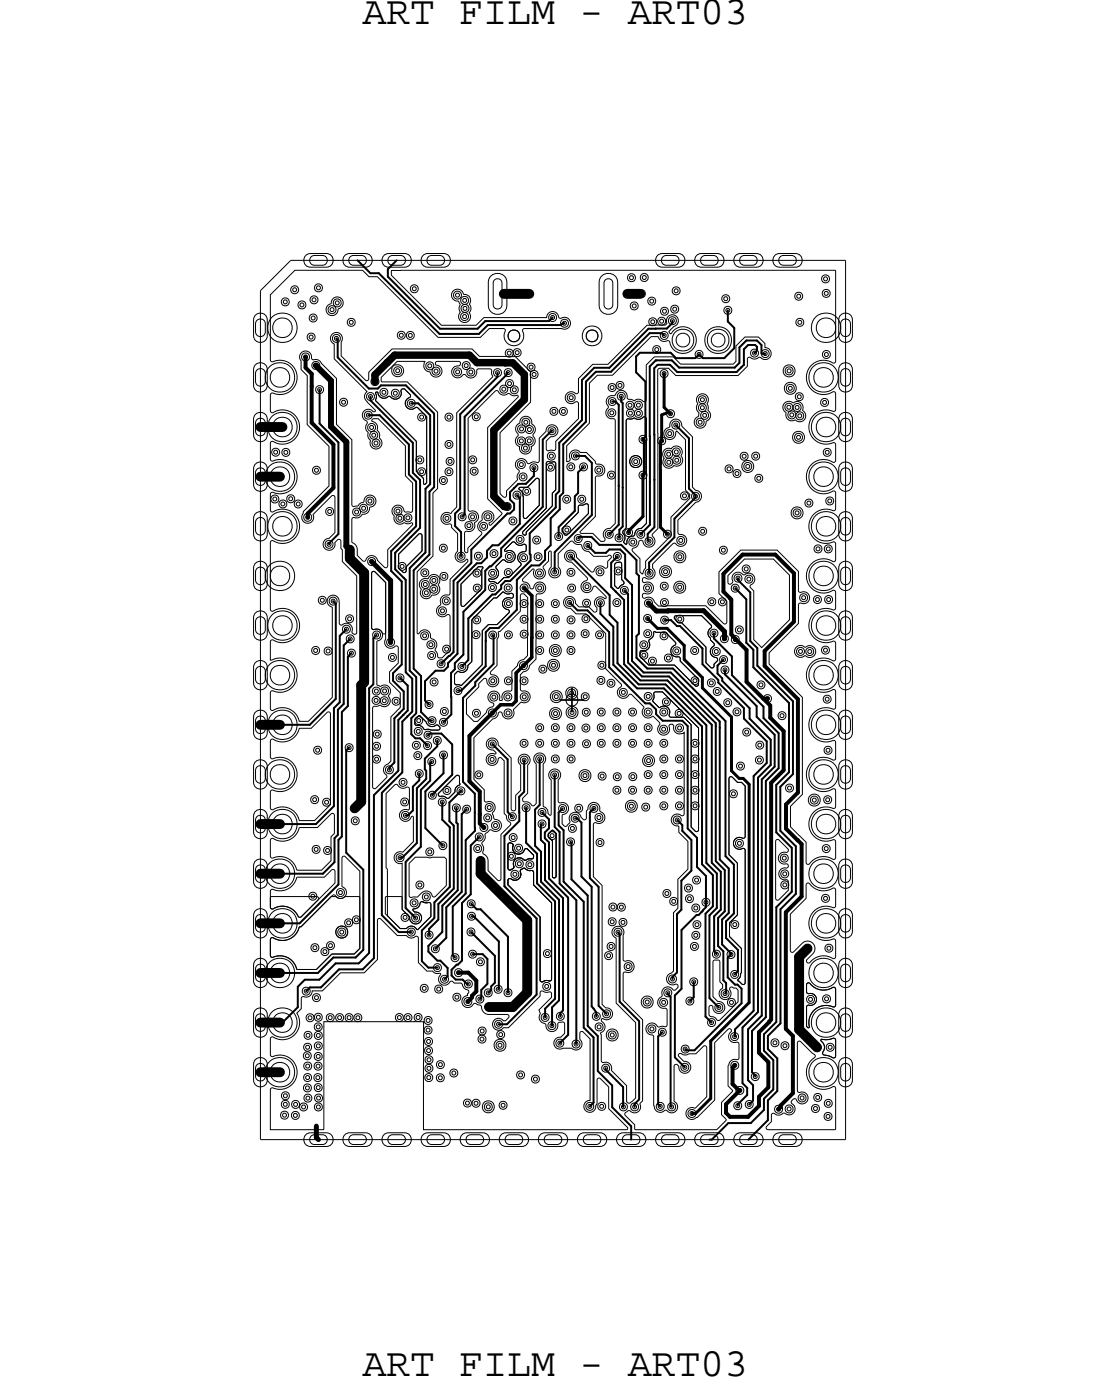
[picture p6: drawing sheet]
<svg xmlns="http://www.w3.org/2000/svg" width="57mm" height="72mm" viewBox="0 0 57 72" stroke-linecap="round" stroke-linejoin="round" font-family="sans-serif">
<defs><g id="words">
<g font-size="2.1">
<text x="18.5" y="1.2">ART FILM - ART03</text>
<text x="18.5" y="70.4">ART FILM - ART03</text>
</g>
</g></defs>
<!-- layer: Board Outline -->
<path d="M13.3 14.9l1.6-1.6zM13.3 14.9v43.4zM14.9 13.3h28.4zM43.3 13.3v45zM13.3 58.3h30z" fill="none" stroke="#000" stroke-width=".05"/>
<!-- layer: Nets -->
<g fill="none" stroke="#000" stroke-width=".05">
<path d="M13.1 18.7l.2-.1 .3 .1 .1 .2v.8l-.1 .3-.3 .1-.2-.1-.1-.3v-.8zM13.1 16.1l.2-.1 .3 .1 .1 .3v.8l-.1 .2-.3 .1-.2-.1-.1-.2v-.8zM13.2 18.9h.1h.2l.1 .2v.4l-.1 .2-.2 .1-.1-.1-.1-.2zM13.2 16.4l.1-.1 .2 .1 .1 .2v.4l-.1 .2h-.2h-.1l-.1-.2zM13.8 15.1l1.3-1.3h3.5l.3 .4h.4l3.1 3.1h2.2l.4-.5h.8l.1 .1-.1 .3 .1 .2 .1 .2 .3 .1 .3-.1 .1-.2 .1-.6h2.1l.3-.1v-.3l-.2-.2-.4 .1-.1-.3-.2-.1-.2 .1-.1 .3h-3.2l-.4 .3h-1.8l-2.6-2.5v-.3h22.7l.1 4.7-.2 .1a.89 .89 0 0 0-1.3 .8 .89 .89 0 0 0 1.4 .7l.1 .9h-.2a.89 .89 0 0 0-1.2 .9 .89 .89 0 0 0 1.3 .8l.1 .9-.2 .1a.89 .89 0 0 0-1.3 .8 .89 .89 0 0 0 1.4 .6l.1 .9-.2 .1a.89 .89 0 0 0-1.2 .9 .89 .89 0 0 0 1.3 .8l.1 .9h-.2a.89 .89 0 0 0-1.3 .9 .89 .89 0 0 0 1.4 .6l.1 .9-.2 .1a.89 .89 0 0 0-1.2 .9 .89 .89 0 0 0 1.3 .7l.1 .9-.2 .1a.89 .89 0 0 0-1.3 .8 .89 .89 0 0 0 1.4 .7l.1 .9-.2 .1a.89 .89 0 0 0-1.2 .9 .89 .89 0 0 0 1.3 .7l.1 .9-.2 .1a.89 .89 0 0 0-1.3 .8 .89 .89 0 0 0 1.4 .7l.1 .9-.2 .1a.89 .89 0 0 0-1.2 .9 .89 .89 0 0 0 1.3 .7l.1 .9-.2 .1a1.14 1.14 0 0 0-1.3 .2l-.1-.1v-1l-.8-.8v-1l.7-.6v-5l-1.7-1.7v-.6l1.5-1.5v-1h.3l.2-.2-.1-.3-.4-.1v-1.1l-1.1-1h-1.9l-1.1 1.1v1.1l.4 .4v1l-.1 .1-1-.9h-2.4l-.4-.4h-.3l-.1-.1v-.1h.4l.1-.2-.1-.3-.4-.1v-.1v-.1h.4l.2-.1v-.2l-.1-.4 1.1-1.1 .3 .2 .3-.2v-.3l-.4-.2v-.7l1.2-1.1-.1-.3-.4-.3v-2.5l-.5-.6-.1-.2-.1-.1h-.3l-.1 .4-.3 .1v.2l.1 .3h.2l.2-.1 .1-.3 .5 .4v2.6l.2 .2v.2l-1 1v.9l-1.3 1.3v.4l-.1 .3-.2-.1v-.7l-.4-.4 .3-.3 .2-.2 .3 .3 .3-.1 .1-.2-.1-.3 .3-.3v-8.2v-.1h.5l.4 .4h3.2l.4-.5 .1-.4 .3 .1 .3-.1 .3 .1 .2-.2v-.3l-.3-.1v-.2l-.3-.4h-.7l-.4 .5v.8l-.2 .1h-2.7l-.4-.3h-.9l-.4 .4-.1 1.8-.3-.1-.2 .1-.4-.1-.1-.3-.2-.1h-.2l-.2 .2-.3 .2-.1 .2 .1 .2-.1 .4 .1 .2 .4 .1v5.3l-.3 .2-.3 .2v.2l.1 .2-.3 .1-.4-.4-.6-.1 .8-.8v-2l.4-.1v-.3l-.1-.2-.3-.1-.5-.5h-.3l-.2-.2-.3 .1v.4l-.2 .1v-.8l1.2-1.1v-2.1l.4-.4h.7l2-2h.4l.2 .3 .3-.1 .2 .4 .4 .3h.3l.4-.2 .1-.5-.1-.3-.1-.2-.5-.2-.3 .1-.3 .3-.1-.1 .5-.5v-.2l-.1-.1-.2-.1-.2 .1-.2 .4h-.9l-2 2h-.8l-.7 .8v.7h-.5l-.2 .2 .2 .3h.5v.8l-1.2 1.2v.4v.1l-.4-.1-.1-.4 .3-.2 .3-.1v-.3l-.2-.3-.3 .1-.1 .3-.3 .3v1.2l-.5 .1-.3-.2-.3 .1-.1 .2 .2 .3-.1 .3v.2l-.6 .5v.3l-.1 .1-.2-.2v-3.2l1.5-1.5v-1.6l-.7-.7-1.9-.1-.3-.3h-4.1l-1.2 1.2v.3l-.2 .1-1.2-1.3v-1l-.2-.2-.2 .1-.2 .2 .2 .3v.8l1.7 1.6-.1 .2v.2l.5 .6-.1 .1-.3-.1-.3 .2 .1 .2 .2 .2-.1 .3 .3 .9 .3 .2 .2-.1v-.2l-.2-.7v-.2l-.3-.3 .1-.1h.3l1.3 1.4v1.6l.4 .3v1.4l-.1 .1h-.3l-.1-.3h-.3l-.2 .1v.2l.2 .6h.8v.1l-1.3 1.2v.9l-.1 .1-.6-.7-.2 .1-.2 .2h-.1l-.3-.3v-.4l-.3-.3v-1.2h.3l.2-.2h.3l.1-.3 .3-.2v-.2l-.1-.2-.2-.1-.2 .2-.1 .2-.3 .2h-.3v-3.4l-.8-.8v-2.3l-.9-.9-.3-.1-.2-.4h-.2h-.2l-.1 .2 .1 .7 .3 .3v2.5l1.1 1.1v2.1l-1.3 1.3-.1 .3 .2 .3 .3-.1 .1-.2v-.2l1-.9h.1v1.9l-.5 .3-.1 .3 .2 .2h.2l.2-.1v-.2l.2-.2h.1l.1 1.1 .8 .8v2.9l-.1 .1-.2-.1v-.3l-.1-.2-.5 .1-.1-1.3-.2-.2h-.2l-.1 .3 .2 .3v4.6l-1.2 1.2h-.5a1.04 1.04 0 0 0-1.4-.6l-.1-.9h.2a.89 .89 0 0 0 1.2-.9 .89 .89 0 0 0-1.4-.7v-1h.2a.89 .89 0 0 0 1.3-.9 .89 .89 0 0 0-1.4-.6l-.1-3.5 .2-.1a.89 .89 0 0 0 1.3-.9 .89 .89 0 0 0-1.4-.6l-.1-.9 .2-.1a.89 .89 0 0 0 1.2-.9 .89 .89 0 0 0-1.3-.7l-.1-.9 .2-.1a.89 .89 0 0 0 1.3-.8 .89 .89 0 0 0-1.4-.7l-.1-.9 .2-.1a.89 .89 0 0 0 1.2-.9 .89 .89 0 0 0-1.3-.7zM14.4 15.4l.2-.2 .2 .2v.1l-.2 .2-.2-.2zM14.5 15.4l.1-.1 .1 .2-.1 .1zM14.9 14.7l.2-.1 .2 .1v.2l-.2 .1-.2-.1zM15 14.8l.1-.1 .1 .2h-.1zM15.3 15.5l.1-.1 .2 .1v.2l-.2 .1-.1-.1zM15.4 15.6v-.1l.1 .2h-.1zM15.5 18.2l.1-.1 .2 .1v.2l-.2 .1-.1-.1z"/>
<path d="M15.5 18.2h.1l.1 .1-.1 .1zM15.6 13.1l.3-.1h.8l.3 .1v.2v.3l-.3 .1h-.8l-.3-.1-.1-.3zM15.7 17.2l.2-.2 .2 .2v.1l-.2 .2-.2-.2zM15.8 17.2l.1-.1 .1 .2-.1 .1zM15.8 16.2l.2-.1 .2 .1v.2l-.2 .1-.2-.1zM15.9 15.2l.2-.1 .1 .1v.2l-.1 .1-.2-.1zM15.9 13.2l.6-.1 .2 .1v.1v.2l-.2 .1h-.4l-.2-.1-.1-.2zM15.9 16.2h.1l.1 .1-.1 .1zM16 18.6l.2-.1 .1 .1v.2l-.1 .1-.2-.1zM16 15.3l.1-.1 .1 .2h-.1zM16.1 18.7l.1-.1v.2zM16.1 14.6l.2-.1 .2 .1v.2l-.2 .1-.2-.1z"/>
<path d="M16.2 19.8l.2-.1 .1 .1v.2l-.1 .1-.2-.1zM16.2 14.7l.1-.1 .1 .2h-.1zM16.3 19.9l.1-.1v.2zM16.8 15.7l.2-.1 .2 .1v.2l-.2 .1-.2-.1zM16.9 15.8l.1-.1 .1 .2h-.1zM17 17.2l.2-.1 .2 .1v.2l-.2 .1-.2-.1zM17 15.3l.4-.1 .2 .3-.4 .6-.2 .1-.2-.2-.1-.2zM17.1 15.4l.2-.1 .1 .1v.2l-.1 .1-.2-.1zM17.1 17.3l.1-.1 .1 .2h-.1zM17.2 15.5l.1-.1v.2zM17.6 13.1l.3-.1h.8l.3 .1v.2v.3l-.3 .1h-.8l-.3-.1-.1-.3zM17.8 16.4l.2-.1 .2 .1v.2l-.2 .1-.2-.1z"/>
<path d="M17.9 16.4h.1l.1 .1-.1 .1zM17.9 13.2l.6-.1 .2 .1v.1v.2l-.2 .1h-.4l-.2-.1-.1-.2zM19 19.4l.2-.1 .2 .1v.2l-.2 .1-.2-.1zM19.1 19.5l.1-.1 .1 .2h-.1zM19.5 20l.1-.1 .2 .1v.2l-.2 .1-.1-.1zM19.5 19.3l.8-.8h1.4v.4l.6 .4 .2-.1 .1-.2-.1-.2-.2-.1 .1-.2h1.1v.2l-.3 .1-.1 .2 .1 .2 .2 .1 .3-.1 .3 .1h.2l.3-.4h.6l.1 .1v.3l-1.8 1.8v4.9l-.3 .3h-.4l-.1 .3 .1 .2h.4v.2l.3 .3-.1 1.3 .3 .2 .3-.2v.1l-.9 .9v.8l-.4 .1-.1 .4-.2 .3 .1 .2 .1 .1 .2 .1 .2-.2 .1 .1v1.8l-.4 .4-.2-.1-.1-.3v-.4l-.3-.2-.1-.4-.2-.1-.3 .2h-.1v-3.1l.9-.8v-3.3l.2-.2v-3.9l-1.6-1.6h-1.3zM19.6 13.1l.3-.1h.8l.3 .1v.2v.3l-.3 .1h-.8l-.3-.1-.1-.3zM19.9 13.2l.6-.1 .2 .1v.1v.2l-.2 .1h-.4l-.2-.1-.1-.2zM20.2 18.9l.1-.1 .2 .1v.2l-.2 .1-.1-.1zM20.3 18.9l.1 .1-.1 .1zM20.4 17.1l.1-.1 .2 .1v.2l-.2 .1-.1-.1zM20.4 17.1h.1l.1 .1-.1 .1z"/>
<path d="M20.8 17.1l.2-.1 .2 .1v.2l-.2 .1-.2-.1zM20.9 17.1h.1l.1 .1-.1 .1zM21 14.7l.2-.1 .2 .1v.2l-.2 .1-.2-.1zM21.1 14.7h.1l.1 .1-.1 .1zM21.6 13.1l.3-.1h.8l.3 .1v.2v.3l-.3 .1h-.8l-.3-.1-.1-.3zM21.8 18.6l.2-.1 .2 .1v.2l-.2 .1-.2-.1zM21.9 18.7l.1-.1 .1 .2h-.1zM21.9 13.2l.6-.1 .2 .1v.1v.2l-.2 .1h-.4l-.2-.1-.1-.2zM22.1 18.9l.2-.1 .2 .1v.2l-.2 .1-.2-.1zM22.2 18.9h.1l.1 .1-.1 .1zM23.2 14.9l.3-.1 .2 .3 .4 .1v.6l-.1 .2 .1 .2-.2 .3h-.2l-.2-.2v-.7v-.2l-.4-.2zM23.2 15l.2-.1 .2 .1v.2l-.2 .1-.2-.1z"/>
<path d="M23.2 18.9l.2-.1 .2 .1v.2l-.2 .1-.2-.1zM23.3 15.1l.1-.1 .1 .2h-.1zM23.3 19l.1-.1 .1 .2h-.1zM23.6 16.1l.2-.1 .2 .1v.2l-.2 .1-.2-.1zM23.6 15.3l.2-.1 .2 .1v.2l-.2 .1-.2-.1zM23.6 15.7l.2-.1 .2 .1v.2l-.2 .1-.2-.1zM23.7 18.6l.2-.1 .1 .1v.2l-.1 .1-.2-.1zM23.7 16.2l.1-.1 .1 .1-.1 .1zM23.7 15.3h.1l.1 .1-.1 .1zM23.7 15.7h.1l.1 .1-.1 .1zM23.8 18.7l.1-.1v.2zM23.9 18.9l.2-.1 .2 .1v.2l-.2 .1-.2-.1z"/>
<path d="M24 19l.1-.1 .1 .2h-.1zM25.1 14.2l.2-.2h.3l.2 .2 .1 .3v1.1l-.1 .3-.2 .2h-.3l-.2-.2-.1-.3v-1.1zM25.3 19l.2-.1 .1 .1v.2l-.1 .1-.2-.1zM25.3 14.3h.3l.1 .2v1.1l-.1 .2h-.1h-.2l-.1-.2v-1.1zM25.4 19h.1v.1v.1zM25.6 19.8l.2-.1 .2 .1v.2l-.2 .1-.2-.1zM25.7 19.9l.1-.1 .1 .2h-.1zM25.8 19l.2-.1 .2 .1v.2l-.2 .1-.2-.1zM25.9 18l.2-.1 .1 .1v.2l-.1 .1-.2-.1zM25.9 19.5l.2-.1 .2 .1v.2l-.2 .1-.2-.1zM25.9 19h.1l.1 .1-.1 .1zM26 18h.1v.1v.1z"/>
<path d="M26 19.6l.1-.1 .1 .2h-.1zM26.1 17l.2-.1 .2 .1 .1 .2-.1 .2-.2 .1-.2-.1-.1-.2zM26.1 19.9l.2-.2 .2 .2v.1l-.2 .2-.2-.2zM26.2 19.9l.1-.1 .1 .2-.1 .1zM26.3 17.9l.2-.1 .1 .1v.2l-.1 .1-.2-.1zM26.4 18l.1-.1 .1 .2h-.1zM27 18.7l.2-.1 .2 .1v.2l-.2 .1-.2-.1zM27.1 18.7h.1l.1 .1-.1 .1zM27.1 19.1l.2-.1 .2 .1v.2l-.2 .1-.2-.1zM27.2 19.1h.1l.1 .1-.1 .1zM28.1 16.2l.2-.2 .2 .2v.1l-.2 .2-.2-.2zM28.2 16.2l.1-.1 .1 .2-.1 .1z"/>
<path d="M28.7 16.4l.2-.1 .2 .1v.2l-.2 .1-.2-.1zM28.8 16.5l.1-.1 .1 .2h-.1zM30.1 17l.2-.1 .2 .1 .1 .2-.1 .2-.2 .1-.2-.1-.1-.2zM30.8 14.2l.2-.2h.3l.2 .2 .1 .3v1.1l-.1 .3-.2 .2h-.3l-.2-.2-.1-.3v-1.1zM31 14.3h.3l.1 .2v1.1l-.1 .2h-.2h-.1l-.1-.2v-1.1zM31.1 19.7l.2-.1 .2 .1v.2l-.2 .1-.2-.1zM31.2 19.8l.1-.1 .1 .2h-.1zM31.5 19.6l.2-.1 .2 .1v.2l-.2 .1-.2-.1zM31.6 19.7l.1-.1 .1 .2h-.1zM32.1 14.1l.2-.1 .2 .1v.2l-.2 .1-.2-.1zM32.2 14.2l.1-.1 .1 .2h-.1zM32.3 15.6l.2-.1 .1 .1v.2l-.1 .1-.2-.1z"/>
<path d="M32.4 15.6h.1v.1v.1zM32.6 14.9l.2-.1 .2 .1v.2l-.2 .1-.2-.1zM32.7 15l.1-.1 .1 .2h-.1zM32.8 14.1l.2-.1 .1 .1v.2l-.1 .1-.2-.1zM32.9 14.2l.1-.1 .1 .2h-.1zM33.2 15.3l.1-.1 .2 .1v.2l-.2 .1-.1-.1zM33.2 16.4l.2-.1 .2 .1v.2l-.2 .1-.2-.1zM33.3 15.4v-.1l.1 .2h-.1zM33.3 16.4h.1l.1 .1-.1 .1zM33.4 17.8l.2-.1 .2 .1v.2l-.2 .1-.2-.1zM33.5 17.8h.1l.1 .1-.1 .1zM33.6 13.1l.3-.1h.8l.3 .1v.2v.3l-.3 .1h-.8l-.3-.1-.1-.3z"/>
<path d="M33.7 16.3l.2-.1 .1 .1v.2l-.1 .1-.2-.1zM33.8 16.4l.1-.1v.2zM33.8 19l.2-.1 .2 .1v.2l-.2 .1-.2-.1zM33.8 17.1l.2-.1 .2 .1v.2l-.2 .1-.2-.1zM33.8 15.8l.2-.1 .2 .1v.2l-.2 .1-.2-.1zM33.9 19.1l.1-.1 .1 .2h-.1zM33.9 17.1h.1l.1 .1-.1 .1zM33.9 13.2l.6-.1 .2 .1v.1v.2l-.2 .1h-.4l-.2-.1-.1-.2zM33.9 15.9l.1-.1 .1 .2h-.1zM34.2 16.3l.2-.1 .2 .1v.2l-.2 .1-.2-.1zM34.3 16.4l.1-.1 .1 .2h-.1zM34.3 15.7l.2-.1 .2 .1v.2l-.2 .1-.2-.1z"/>
<path d="M34.4 14.8l.2-.1 .2 .1v.2l-.2 .1-.2-.1zM34.4 15.8l.1-.1 .1 .2h-.1zM34.5 14.8h.1l.1 .1-.1 .1zM34.7 17.2l.2-.1 .3 .1 .1 .2-.1 .2-.3 .2-.2-.2-.1-.2zM35.6 18l.2-.1 .2 .1v.2l-.2 .1-.2-.1zM35.6 13.1l.3-.1h.8l.3 .1v.2v.3l-.3 .1h-.8l-.3-.1-.1-.3zM35.7 18.1l.1-.1 .1 .2h-.1zM35.9 13.2l.6-.1 .2 .1v.1v.2l-.2 .1h-.4l-.2-.1-.1-.2zM36.5 17.2l.2-.1 .3 .1 .1 .2-.1 .2-.3 .2-.2-.2-.1-.2zM37 15.2l.1-.1 .2 .1v.2l-.2 .1-.1-.1zM37 15.2h.1l.1 .1-.1 .1zM37.1 15.8l.1-.1 .2 .1v.2l-.2 .1-.1-.1z"/>
<path d="M37.2 15.8l.1 .1-.1 .1zM37.6 13.1l.3-.1h.8l.3 .1v.2v.3l-.3 .1h-.8l-.3-.1-.1-.3zM37.9 13.2l.6-.1 .2 .1v.1v.2l-.2 .1h-.4l-.2-.1-.1-.2zM38.4 18l.2-.1 .2 .1v.2l-.2 .1-.2-.1zM38.5 18h.1l.1 .1-.1 .1zM39 18l.2-.1 .1 .1v.2l-.1 .1-.2-.1zM39.1 18h.1v.1v.1zM39.6 13.1l.3-.1h.8l.3 .1v.2v.3l-.3 .1h-.8l-.3-.1-.1-.3zM39.9 13.2l.6-.1 .2 .1v.1v.2l-.2 .1h-.4l-.2-.1-.1-.2zM40.1 18.8l.3-.1 .2 .1 .1 .2-.1 .2-.2 .1-.3-.1v-.2zM40.2 18.9l.2-.1 .2 .1v.2l-.2 .1-.2-.1zM40.2 19.7l.2-.1 .3 .1v.2v.2l-.3 .1-.2-.1-.1-.2z"/>
<path d="M40.3 19.8l.1-.1 .2 .1v.2l-.2 .1-.1-.1zM40.3 18.9h.1l.1 .1-.1 .1zM40.3 19.8h.1l.1 .1-.1 .1zM40.7 15.1l.2-.1 .1 .1v.2l-.1 .1-.2-.1zM40.7 16.4l.2-.1 .2 .1v.2l-.2 .1-.2-.1zM40.8 15.1h.1l.1 .1-.1 .1zM40.8 16.4h.1l.1 .1-.1 .1zM42.1 14.2l.1-.1 .2 .1v.2l-.2 .1-.1-.1zM42.1 14.9l.2-.1 .2 .1v.2l-.2 .1-.2-.1zM42.1 18l.2-.1 .2 .1v.2l-.2 .1-.2-.1zM42.2 14.2l.1 .1-.1 .1zM42.2 15l.1-.1 .1 .2h-.1z"/>
<path d="M42.2 18.1l.1-.1 .1 .2h-.1zM43 18.7l.3-.1 .2 .1 .1 .2v.8l-.1 .3-.2 .1-.3-.1-.1-.3v-.8zM43 16.1l.3-.1 .2 .1 .1 .3v.8l-.1 .2-.2 .1-.3-.1-.1-.2v-.8zM43.1 18.9h.2h.1l.1 .2v.4l-.1 .2-.1 .1-.2-.1-.1-.2zM43.1 16.4l.2-.1 .1 .1 .1 .2v.4l-.1 .2h-.1h-.2l-.1-.2zM13.1 31.4l.2-.1 .3 .1 .1 .2v.8l-.1 .3-.3 .1-.2-.1-.1-.3v-.8zM13.1 39l.2-.1 .3 .1 .1 .2v.8l-.1 .3-.3 .1-.2-.1-.1-.3v-.8zM13.1 36.4l.2-.1 .3 .1 .1 .3v.8l-.1 .3h-.3h-.2l-.1-.3v-.8zM13.1 26.3l.2-.1 .3 .1 .1 .2v.8l-.1 .3-.3 .1-.2-.1-.1-.3v-.8zM13.1 21.2l.2-.1 .3 .1 .1 .3v.8l-.1 .2-.3 .1-.2-.1-.1-.2v-.8zM13.1 23.7l.2-.1 .3 .1 .1 .3v.8l-.1 .3h-.3h-.2l-.1-.3v-.8zM13.1 33.9l.2-.1 .3 .1 .1 .3v.8l-.1 .2-.3 .1-.2-.1-.1-.2v-.8z"/>
<path d="M13.1 28.8l.2-.1 .3 .1 .1 .3v.8l-.1 .2-.3 .1-.2-.1-.1-.2v-.8zM13.2 29.1l.1-.1 .2 .1 .1 .2v.4l-.1 .2h-.2h-.1l-.1-.2zM13.2 31.6h.1h.2l.1 .2v.4l-.1 .2-.2 .1-.1-.1-.1-.2zM13.2 39.2h.1h.2l.1 .2v.4l-.1 .2-.2 .1-.1-.1-.1-.2zM13.2 36.7l.1-.1 .2 .1 .1 .2v.4l-.1 .2h-.2h-.1l-.1-.2zM13.2 26.5h.1h.2l.1 .2v.4l-.1 .2-.2 .1-.1-.1-.1-.2zM13.2 21.5l.1-.1 .2 .1 .1 .2v.4l-.1 .1-.2 .1-.1-.1-.1-.1zM13.2 24l.1-.1 .2 .1 .1 .2v.4l-.1 .2h-.2h-.1l-.1-.2zM13.2 34.2l.1-.1 .2 .1 .1 .2v.4l-.1 .1-.2 .1-.1-.1-.1-.1zM13.9 37.9l.1-.1a.9 .9 0 0 0 1.3-.5h.6l.8-.8h.2v4.7l-.8 .8h-.8a1.05 1.05 0 0 0-1.4-.6l-.1-.9 .2-.1a.89 .89 0 0 0 1.2-.8 .89 .89 0 0 0-1.3-.8zM13.9 25.4l.2-.1 .1 .1v.2l-.1 .1-.2-.1zM13.9 23l.2-.1 .2 .1v.2l-.2 .1-.2-.1z"/>
<path d="M14 25.5l.1-.1 .1 .2h-.1zM14 23.1l.1-.1 .1 .2h-.1zM14.3 25.7l.2-.1 .2 .1v.2l-.2 .1-.2-.1zM14.4 25.7h.1l.1 .1-.1 .1zM14.4 23.1l.2-.2 .2 .2v.2l-.2 .1-.2-.1zM14.5 23.1h.1l.1 .1-.1 .1zM14.7 25.4l.2-.1 .2 .1v.2l-.2 .1-.2-.1zM14.8 25.5l.1-.1 .1 .2h-.1zM15.1 25.7l.2-.1 .1 .1v.2l-.1 .1-.2-.1zM15.2 25.7h.1v.1v.1zM15.6 26.4l.1-.1 .2 .1v.2l-.2 .1-.1-.1zM15.7 26.4l.1 .1-.1 .1z"/>
<path d="M16 33.2l.1-.1 .2 .1v.2l-.2 .1-.1-.1zM16 24l.2-.1 .2 .1v.2l-.2 .1-.2-.1zM16.1 33.2l.1 .1-.1 .1zM16.1 38.3l.2-.1 .1 .1v.2l-.1 .1-.2-.1zM16.1 24h.1l.1 .1-.1 .1zM16.2 38.3h.1v.1v.1zM16.3 30.6l.2-.1 .2 .1v.2l-.2 .1-.2-.1zM16.4 30.7l.1-.1 .1 .2h-.1zM16.6 33.2l.2-.1 .2 .1v.2l-.2 .1-.2-.1zM16.7 27.8l.1-.1 .2 .1v.2l-.2 .1-.1-.1zM16.7 26.1l.2-.1 .1 .1v.2l-.1 .1-.2-.1zM16.7 33.3l.1-.1 .1 .2h-.1z"/>
<path d="M16.7 27.8h.1l.1 .1-.1 .1zM16.8 26.1h.1l.1 .1-.1 .1zM16.9 30.7l.1-.1 .2 .1v.2l-.2 .1-.1-.1zM17 30.7l.1 .1-.1 .1zM17.4 20.5l.2-.1 .2 .1v.2l-.2 .1-.2-.1zM17.5 20.5h.1l.1 .1-.1 .1zM17.5 32.1l.2-.1 .2 .1v.2l-.2 .1-.2-.1zM17.6 32.2l.1-.1 .1 .2h-.1zM17.7 38.2l.2-.1 .1 .1v.2l-.1 .1-.2-.1zM17.7 31.6l.2-.1 .2 .1v.2l-.2 .1-.2-.1zM17.7 28l.2-.1 .2 .1v.2l-.2 .1-.2-.1zM17.7 32.6l.2-.1 .2 .1v.2l-.2 .1-.2-.1z"/>
<path d="M17.8 38.2h.1l.1 .1-.1 .1zM17.8 31.6h.1l.1 .1-.1 .1zM17.8 33.3l.2-.1 .2 .1v.2l-.2 .1-.2-.1zM17.8 28.1l.1-.1 .1 .2h-.1zM17.8 32.6h.1l.1 .1-.1 .1zM17.9 33.4l.1-.1 .1 .2h-.1zM18.1 26.1l.1-.1 .2 .1v.2l-.2 .1-.1-.1zM18.2 26.2v-.1l.1 .2h-.1zM18.4 25.9l.2-.1 .2 .1v.2l-.2 .1-.2-.1zM18.5 26l.1-.1 .1 .2h-.1zM18.7 21.2l.1-.2 .2 .2v.1l-.2 .2-.1-.2zM18.7 25.5l.2-.1 .2 .1v.2l-.2 .1-.2-.1z"/>
<path d="M18.8 21.2v-.1l.1 .2-.1 .1zM18.8 20.2l.2-.1 .1 .1v.2l-.1 .1-.2-.1zM18.8 21.8l.2-.1 .2 .1v.2l-.2 .1-.2-.1zM18.8 28.6l.2-.1 .2 .1v.2l-.2 .1-.2-.1zM18.8 25.6l.1-.1 .1 .2h-.1zM18.9 20.2h.1v.1v.1zM18.9 21.8h.1l.1 .1-.1 .1zM18.9 28.7l.1-.1 .1 .2h-.1zM18.9 22.2l.2-.1 .2 .1v.2l-.2 .1-.2-.1zM19 22.2h.1l.1 .1-.1 .1zM19 29.3h.2l.5 .5v2.6l-.3-.2h-.3l-.1-.1zM19 29.3h.2l.5 .5v3.1l.2 .3 .4-.1 .1 .1v.7l-.5 .5v.5l.6 .6v.7l-.5 .5v2.3l-.3 .2-.1 .2 .2 .4-.6 .6-.1-.1v-4.1l.3-.1 .3 .1 .2-.1 .1-.2-.1-.3 .1-.2-.2-.3h-.3l-.2-.1v-2.2l.2-.1 .1-.2-.2-.3h-.3l-.1-.1z"/>
<path d="M19.1 22.6l.1-.1 .2 .1v.2l-.2 .1-.1-.1zM19.1 35.7l.1-.1 .2 .1v.2l-.2 .1-.1-.1zM19.1 35.3l.2-.1 .1 .1v.2l-.1 .1-.2-.1zM19.1 38.8l.2-.1 .1 .1v.2l-.1 .1-.2-.1zM19.1 38.1l.2-.1 .1 .1v.2l-.1 .1-.2-.1zM19.1 32.4l.2-.1 .2 .1v.2l-.2 .1-.2-.1zM19.1 37.5l.2-.1 .2 .1v.2l-.2 .1-.2-.1zM19.1 22.6h.1l.1 .1-.1 .1zM19.2 35.8v-.1l.1 .2h-.1zM19.2 35.3h.1v.1v.1zM19.2 38.8h.1l.1 .1-.1 .1zM19.2 38.1h.1l.1 .1-.1 .1z"/>
<path d="M19.2 32.4h.1l.1 .1-.1 .1zM19.2 37.5h.1l.1 .1-.1 .1zM19.2 20.1h.1l.2 .3 .4-.1 .4 .1 .2-.1v-.4h.2l.3 .3-.2 .3v.3l.2 .1h.4l.4 .4v3.4l-.1 .1v-.3l-.4-.4v-1.5l-2.1-2.1zM19.5 35.8l.2-.1 .1 .1v.2l-.1 .1-.2-.1zM19.5 35.3l.2-.1 .2 .1v.2l-.2 .1-.2-.1zM19.6 20l.1 .1-.1 .1zM19.6 35.8h.1l.1 .1-.1 .1zM19.6 35.3h.1l.1 .1-.1 .1zM19.7 39.3l.2-.1 .2 .1v.2l-.2 .1-.2-.1zM19.8 32.8l.2-.1 .2 .1v.2l-.2 .1-.2-.1zM19.8 39.3h.1l.1 .1-.1 .1zM19.9 32.8h.1l.1 .1-.1 .1z"/>
<path d="M19.9 33.5l.2-.1 .2 .1v.2l-.2 .2-.2-.2zM20 33.6l.1-.1 .1 .2h-.1zM20 20l.2-.1 .2 .1v.2l-.2 .1-.2-.1zM20.1 35.8l.2-.1 .1 .1v.2l-.1 .1-.2-.1zM20.1 20.1l.1-.1 .1 .2h-.1zM20.2 35.8h.1l.1 .1-.1 .1zM20.2 26.1l.2-.1 .1 .1v.2l-.1 .1-.2-.1zM20.3 26.1h.1l.1 .1-.1 .1zM20.3 26.4l.2-.1 .1 .1v.2l-.1 .1-.2-.1zM20.3 34.6l.2-.1 .1 .1v.2l-.1 .1-.2-.1zM20.4 26.5l.1-.1 .1 .2h-.1zM20.4 34.6h.1l.1 .1-.1 .1z"/>
<path d="M20.4 28.9l.2-.1 .2 .1v.2l-.2 .1-.2-.1zM20.4 39.9l.2-.1 .2 .1v.2l-.2 .1-.2-.1zM20.5 28.9h.1l.1 .1-.1 .1zM20.5 40l.1-.1 .1 .2h-.1zM20.7 26.4l.2-.1 .2 .1v.2l-.2 .1-.2-.1zM20.8 26.5l.1-.1 .1 .2h-.1zM20.9 20.5l.1-.1 .2 .1v.2l-.2 .1-.1-.1zM21 20.6v-.1l.1 .2h-.1zM21.1 27.7l.3-.4h.2v.9l-.8 .8v.2l-.1 .1-.3-.2v-.7zM21.1 38l.2-.1 .2 .1v.2l-.2 .1-.2-.1zM21.2 38.6l.2-.1 .2 .1v.2l-.2 .1-.2-.1zM21.2 38.1l.1-.1 .1 .2h-.1z"/>
<path d="M21.2 37.3l.2-.1 .2 .1v.2l-.2 .1-.2-.1zM21.2 36.8l.2-.1 .2 .1v.2l-.2 .1-.2-.1zM21.3 39.5l.2-.1 .1 .1v.2l-.1 .1-.2-.1zM21.3 38.6h.1l.1 .1-.1 .1zM21.3 23.4l.2-.1 .2 .1v.2l-.2 .1-.2-.1zM21.3 37.4l.1-.1 .1 .2h-.1zM21.3 36.8h.1l.1 .1-.1 .1zM21.4 39.5h.1v.1v.1zM21.4 23.5l.1-.1 .1 .2h-.1zM21.4 24l.2-.1 .2 .1v.2l-.2 .1-.2-.1zM21.4 21.2l.2-.1 .2 .1v.2l-.2 .2-.2-.2zM21.4 36.6l.5 .5 .2 .1 .3-.1 .1 .2h-.8l-.2-.1-.2-.1-.1-.3z"/>
<path d="M21.5 24.1l.1-.1 .1 .2h-.1zM21.5 21.3l.1-.1 .1 .2h-.1zM21.5 29.7l.4-.1 .2-.2 .3 .1 .1 .2-.1 .6-.5 .3h-.3l-.1-.2 .1-.3-.1-.2zM21.5 32.4l.2-.1 .2 .1v.2l-.2 .1-.2-.1zM21.6 29.2l.1-.1 .2 .1v.2l-.2 .1-.1-.1zM21.6 29.8l.2-.1 .1 .1v.2l-.1 .1-.2-.1zM21.6 30.2l.2-.1 .2 .1v.2l-.2 .1-.2-.1zM21.6 32.5l.1-.1 .1 .2h-.1zM21.6 29.3l.1-.1 .1 .2h-.1zM21.7 29.9l.1-.1 .1 .2h-.1zM21.7 38.1l.2-.1 .2 .1v.2l-.2 .1-.2-.1zM21.7 37.5l.2-.1 .2 .1v.2l-.2 .1-.2-.1z"/>
<path d="M21.7 30.3l.1-.1 .1 .2h-.1zM21.8 36l.2-.1 .1 .1v.2l-.1 .1-.2-.1zM21.8 38.1h.1l.1 .1-.1 .1zM21.8 37.6l.1-.1 .1 .2h-.1zM21.9 36h.1v.1v.1zM21.9 32.9l.1-.1 .2 .1v.2l-.2 .1-.1-.1zM21.9 33.4l.2-.1 .2 .1v.2l-.2 .2-.2-.2zM21.9 38.9l.2-.1 .2 .1v.2l-.2 .1-.2-.1zM21.9 36.8l.2-.1 .2 .1v.2l-.2 .1-.2-.1zM22 32.9l.1 .1-.1 .1zM22 33.5l.1-.1 .1 .2h-.1zM22 38.9h.1l.1 .1-.1 .1z"/>
<path d="M22 30.1l.2-.2 .2 .2v.2l-.2 .1-.2-.1zM22 36.8h.1l.1 .1-.1 .1zM22 29.6l.2-.1 .2 .1v.2l-.2 .1-.2-.1zM22 34.8l.2-.1 .2 .1v.2l-.2 .1-.2-.1zM22.1 30.1h.1l.1 .1-.1 .1zM22.1 29.7l.1-.1 .1 .2h-.1zM22.1 34.9l.1-.1 .1 .2h-.1zM22.2 37.8l.2-.1 .2 .1v.2l-.2 .1-.2-.1zM22.3 37.8h.1l.1 .1-.1 .1zM22.4 33.9l.2-.1 .1 .1v.2l-.1 .1-.2-.1zM22.5 31.2l.1-.1 .2 .1v.2l-.2 .1-.1-.1zM22.5 33.9h.1l.1 .1-.1 .1z"/>
<path d="M22.5 28l.2-.1 .2 .1v.2l-.2 .1-.2-.1zM22.5 24.5l.2-.1 .2 .1v.2l-.2 .1-.2-.1zM22.5 36.9l.2-.1 .2 .1v.2l-.2 .1-.2-.1zM22.5 38.5l.2-.1 .2 .1v.2l-.2 .1-.2-.1zM22.5 29.4l.2-.1 .2 .1v.2l-.2 .1-.2-.1zM22.6 31.2l.1 .1-.1 .1zM22.6 36.3l.1-.1 .2 .1v.2l-.2 .1-.1-.1zM22.6 28h.1l.1 .1-.1 .1zM22.6 24.5h.1l.1 .1-.1 .1zM22.6 36.9h.1l.1 .1-.1 .1zM22.6 38.6l.1-.1 .1 .2h-.1zM22.6 29.4h.1l.1 .1-.1 .1z"/>
<path d="M22.6 36.4l.1-.1 .1 .2h-.1zM22.7 30.7l.1-.2 .2 .2v.1l-.2 .2-.1-.2zM22.7 33.1l.2-.1 .1 .1v.2l-.1 .1-.2-.1zM22.7 26.4l.2-.1 .1 .1v.2l-.1 .1-.2-.1zM22.7 30.7l.1-.1 .1 .2-.1 .1zM22.8 33.2l.1-.1v.2zM22.8 26.5l.1-.1 .1 .2h-.1zM22.8 24l.2-.1 .2 .1v.2l-.2 .1-.2-.1zM22.8 22.6l.2-.1 .2 .1v.2l-.2 .1-.2-.1zM22.8 21.2l.2-.1 .2 .1v.2l-.2 .2-.2-.2zM22.8 23.5l.2-.1 .2 .1v.2l-.2 .1-.2-.1zM22.9 24.1l.1-.1 .1 .2h-.1z"/>
<path d="M22.9 22.7l.1-.1 .1 .2h-.1zM22.9 21.3l.1-.1 .1 .2h-.1zM22.9 23.6l.1-.1 .1 .2h-.1zM23.3 35.2l.1-.1 .2 .1v.2l-.2 .1-.1-.1zM23.3 39.7h.2v.4l-.2 .2v.2l-.4 .4-.4-.2-.1-.1zM23.3 35.3l.1-.1 .1 .2h-.1zM23.4 28.4l.2-.1 .2 .1v.2l-.2 .1-.2-.1zM23.5 34l.1-.1 .2 .1v.2l-.2 .1-.1-.1zM23.5 26.4l.1-.2 .2 .2v.1l-.2 .2-.1-.2zM23.5 28.4h.1l.1 .1-.1 .1zM23.5 34.1l.1-.1 .1 .2h-.1zM23.6 26.4v-.1l.1 .2-.1 .1z"/>
<path d="M23.8 26.8l.2-.1 .2 .1v.2l-.2 .1-.2-.1zM23.9 26.9l.1-.1 .1 .1-.1 .1zM24 26.4l.2-.2 .2 .2v.1l-.2 .2-.2-.2zM24 23.4l.2-.1 .2 .1v.2l-.2 .1-.2-.1zM24.1 24l.2-.1 .1 .1v.2l-.1 .1-.2-.1zM24.1 26.4h.1l.1 .1-.1 .1zM24.1 23.5l.1-.1 .1 .2h-.1zM24.2 24.1l.1-.1 .1 .2h-.1zM24.2 32.4l.2-.1 .1 .1v.2l-.1 .1-.2-.1zM24.2 21.2l.2-.1 .1 .1v.2l-.1 .1-.2-.1zM24.2 36.4l.2-.1 .2 .1v.2l-.2 .1-.2-.1zM24.2 31.6l.2-.1 .2 .1v.2l-.2 .1-.2-.1z"/>
<path d="M24.2 29.2l.2-.1 .2 .1v.2l-.2 .1-.2-.1zM24.2 30l.2-.1 .2 .1v.2l-.2 .1-.2-.1zM24.3 32.4h.1v.1v.1zM24.3 21.3l.1-.1 .1 .2h-.1zM24.3 36.5l.1-.1 .1 .2h-.1zM24.3 28.4l.2-.1 .2 .1v.2l-.2 .1-.2-.1zM24.3 31.7l.1-.1 .1 .2h-.1zM24.3 29.3l.1-.1 .1 .2h-.1zM24.3 39.6l.2-.1 .2 .1v.2l-.2 .1-.2-.1zM24.3 30h.1l.1 .1-.1 .1zM24.4 28.4h.1l.1 .1-.1 .1zM24.4 39.6h.1l.1 .1-.1 .1z"/>
<path d="M24.5 29h.2v1.1l-1 .9-.1-.1v-1zM24.6 26.8l.1-.1 .2 .1v.2l-.2 .1-.1-.1zM24.7 26.9v-.1l.1 .2h-.1zM24.8 26.4l.2-.2 .1 .2v.1l-.1 .2-.2-.2zM24.9 26.4l.1-.1 .1 .2-.1 .1zM25 38.8l.2-.1 .2 .1v.2l-.2 .1-.2-.1zM25 38l.2-.1 .2 .1v.2l-.2 .1-.2-.1zM25 36.4l.2-.1 .2 .1v.2l-.2 .1-.2-.1zM25 30l.2-.1 .2 .1v.2l-.2 .1-.2-.1zM25 29.2l.2-.1 .2 .1v.2l-.2 .1-.2-.1zM25 32.4l.2-.1 .2 .1v.2l-.2 .1-.2-.1zM25 34.7l.2-.1 .2 .1v.2l-.2 .1-.2-.1z"/>
<path d="M25.1 35.6l.2-.1 .1 .1v.2l-.1 .1-.2-.1zM25.1 38.8h.1l.1 .1-.1 .1zM25.1 28.2l.2-.1 .2 .1v.2l-.2 .1-.2-.1zM25.1 38h.1l.1 .1-.1 .1zM25.1 36.4h.1l.1 .1-.1 .1zM25.1 30h.1l.1 .1-.1 .1zM25.1 29.3l.1-.1 .1 .2h-.1zM25.1 32.4h.1l.1 .1-.1 .1zM25.1 34.8l.1-.1 .1 .2h-.1zM25.2 35.6h.1l.1 .1-.1 .1zM25.2 28.3l.1-.1 .1 .2h-.1zM25.3 30.6h.1l.3-.3 .5 .1v.2h-.3l-.2 .2 .1 .3 .2 .1 .1 .1-.7 .7h-.4l-.3 .3v1.7l-1.1 1.1-.3-.1v-.5l.1-.1h.4l.3-.5v-2.2z"/>
<path d="M25.3 20h.2l.2 .2 .3-.1 .5 .2-1.5 1.6v3.6l.7 .8-.6 .6-.1-.1 .2-.2v-.3l-.2-.2-.3 .1v.4l-.3 .3 .2 .4-.7 .8v.1v.1l-.1-.1v-.9l.4-.2 .1-.3 .2-.3-.1-.3-.4-.1v-4.7zM25.8 25.8l.2-.1 .1 .1v.2l-.1 .1-.2-.1zM25.8 35.6l.2-.1 .2 .1v.2l-.2 .1-.2-.1zM25.8 36.4l.2-.1 .2 .1v.2l-.2 .1-.2-.1zM25.8 28.1l.5-.4 .2 .2h.3h.1v.3l-.3 .1-.1 .2 .2 .4-.7 .7h-.2l-.3 .3-.4-.1-.1-.2h.3l.2-.1v-.2l-.1-.3 .3-.3 .4 .1 .2-.2 .1-.2-.1-.2h-.2h-.2zM25.8 30l.2-.1 .2 .1v.2l-.2 .1-.2-.1zM25.8 29.2l.2-.1 .2 .1v.2l-.2 .1-.2-.1zM25.8 32.4l.2-.1 .2 .1v.2l-.2 .1-.2-.1zM25.8 34.7l.2-.1 .2 .1v.2l-.2 .1-.2-.1zM25.8 30.8l.2-.1 .2 .1v.2l-.2 .1-.2-.1zM25.9 25.9l.1-.1v.2zM25.9 28.4l.2-.1 .1 .1v.2l-.1 .1-.2-.1z"/>
<path d="M25.9 35.6h.1l.1 .1-.1 .1zM25.9 36.4h.1l.1 .1-.1 .1zM25.9 30h.1l.1 .1-.1 .1zM25.9 29.3l.1-.1 .1 .2h-.1zM25.9 32.4h.1l.1 .1-.1 .1zM25.9 34.8l.1-.1 .1 .2h-.1zM25.9 30.8h.1l.1 .1-.1 .1zM26 28.4h.1v.1v.1zM26.1 26.6l.1-.1 .2 .1v.2l-.2 .1-.1-.1zM26.2 26.6l.1 .1-.1 .1zM26.3 25.2l.2-.1 .1 .1v.2l-.1 .1-.2-.1zM26.4 25.3l.1-.1v.2z"/>
<path d="M26.4 27.5l.2-.1 .2 .1v.2l-.2 .1-.2-.1zM26.5 22.5l.2-.1 .2 .1v.2l-.2 .1-.2-.1zM26.5 23.7l.2-.1 .2 .1v.2l-.2 .1-.2-.1zM26.5 21.9l.2-.2 .2 .2v.1l-.2 .2-.2-.2zM26.5 27.6l.1-.1 .1 .2h-.1zM26.6 25l.4-.1 .4-.4h.2v1.4l-.7 .6-.1-.1-.1-1.1zM26.6 24.3l.2-.1 .1 .1v.2l-.1 .1-.2-.1zM26.6 22.5h.1l.1 .1-.1 .1zM26.6 23.7h.1l.1 .1-.1 .1zM26.6 21.9l.1-.1 .1 .2-.1 .1zM26.6 34l.2-.1 .2 .1v.2l-.2 .1-.2-.1zM26.6 28.4l.2-.1 .2 .1v.2l-.2 .1-.2-.1z"/>
<path d="M26.6 30l.2-.1 .2 .1v.2l-.2 .1-.2-.1zM26.6 31.6l.2-.1 .2 .1v.2l-.2 .1-.2-.1zM26.6 30.8l.2-.1 .2 .1v.2l-.2 .1-.2-.1zM26.6 34.7l.2-.1 .2 .1v.2l-.2 .1-.2-.1zM26.6 37.9l.2-.1 .2 .1v.2l-.2 .1-.2-.1zM26.6 38.8l.2-.1 .2 .1v.2l-.2 .1-.2-.1zM26.6 32.4l.2-.1 .2 .1v.2l-.2 .1-.2-.1zM26.6 35.6l.2-.1 .2 .1v.2l-.2 .1-.2-.1zM26.7 30.4h.1l.2 .2v3l-.4 .3-.4 .5v.9l-.4 .2-.1 .4-.1-.1v-.2l-.2-.2h-.1h-.2l-.1 .4 .3 .2v.1l-.3 .2-.6 .6h-.2l-.3-.4v-.7l.6-.6v-.2l.3-.3 .1 .1 .1 .2 .1 .1h.2l.2-.1v-.3l-.4-.3 .3-.3 .1-1.7 1.1-1.1zM26.7 24.4l.1-.1 .1 .2h-.1zM26.7 21.4l.2-.1 .2 .1 .3 .5-.1 .4 .1 .4-.2 .2-.1 .2-.2 .1-.2-.1-.1-.2-.2-.3 .1-.3-.1-.4zM26.7 34h.1l.1 .1-.1 .1z"/>
<path d="M26.7 28.5l.1-.1 .1 .2h-.1zM26.7 22.8l.2-.1 .2 .1v.2l-.2 .1-.2-.1zM26.7 30h.1l.1 .1-.1 .1zM26.7 31.6h.1l.1 .1-.1 .1zM26.7 30.8h.1l.1 .1-.1 .1zM26.7 34.8l.1-.1 .1 .2h-.1zM26.7 38l.1-.1 .1 .2h-.1zM26.7 21.5l.2-.1 .2 .1v.2l-.2 .1-.2-.1zM26.7 38.9l.1-.1 .1 .2h-.1zM26.7 32.4h.1l.1 .1-.1 .1zM26.7 35.6h.1l.1 .1-.1 .1zM26.8 25l.1-.1 .2 .1v.2l-.2 .1-.1-.1z"/>
<path d="M26.8 22.9l.1-.1 .1 .2h-.1zM26.8 21.6l.1-.1 .1 .2h-.1zM26.9 25.1v-.1l.1 .2h-.1zM26.9 22.5l.2-.1 .2 .1v.2l-.2 .1-.2-.1zM26.9 21.9l.2-.1 .2 .1v.2l-.2 .1-.2-.1zM27 22.5h.1l.1 .1-.1 .1zM27 21.9h.1l.1 .1-.1 .1zM27.1 23.8l.2-.1 .2 .1v.2l-.2 .1-.2-.1zM27.2 23.9l.1-.1 .1 .2h-.1zM27.3 27.5l.2-.1 .1 .1v.2l-.1 .1-.2-.1zM27.4 28.4l.1-.1 .2 .1v.2l-.2 .1-.1-.1zM27.4 27.6l.1-.1v.2z"/>
<path d="M27.4 29.2l.2-.1 .2 .1v.2l-.2 .1-.2-.1zM27.4 30l.2-.1 .2 .1v.2l-.2 .1-.2-.1zM27.4 31.6l.2-.1 .2 .1v.2l-.2 .1-.2-.1zM27.4 32.4l.2-.1 .2 .1v.2l-.2 .1-.2-.1zM27.4 30.8l.2-.1 .2 .1v.2l-.2 .1-.2-.1zM27.4 33.2l.2-.1 .2 .1v.2l-.2 .1-.2-.1zM27.4 37.9l.2-.1 .2 .1v.2l-.2 .1-.2-.1zM27.4 37.1l.2-.1 .2 .1v.2l-.2 .1-.2-.1zM27.4 38.7l.2-.1 .2 .1v.2l-.2 .1-.2-.1zM27.4 28.4h.1l.1 .1-.1 .1zM27.5 29.3l.1-.1 .1 .2h-.1zM27.5 30h.1l.1 .1-.1 .1z"/>
<path d="M27.5 31.6h.1l.1 .1-.1 .1zM27.5 32.4h.1l.1 .1-.1 .1zM27.5 30.8h.1l.1 .1-.1 .1zM27.5 33.2h.1l.1 .1-.1 .1zM27.5 38l.1-.1 .1 .2h-.1zM27.5 37.2l.1-.1 .1 .2h-.1zM27.5 38.8l.1-.1 .1 .2h-.1zM27.6 34.1l.2-.1 .2 .1v.2l-.2 .1-.2-.1zM27.7 34.2l.1-.1 .1 .2h-.1zM28 23.6h.4v.1v1.4l-.1 .1v.7l-1.5 1.5v-.2l1.2-1.2zM28 23.8l.2-.1 .1 .1v.2l-.1 .1-.2-.1zM28 23.2l.2-.1 .2 .1v.2l-.2 .1-.2-.1z"/>
<path d="M28.1 21.9l.1-.1 .2 .1v.2l-.2 .1-.1-.1zM28.1 23.9l.1-.1 .1 .2h-.1zM28.1 33.8l.2-.1 .2 .1 .1 .2-.1 .3-.2 .1-.2-.1-.1-.3zM28.1 28.2h.1v.8l-.1 .3 .1 .2 .2 .1 .2-.1 .1-.2-.1-.3v-.7l.6-.6 .5 .2 .2 .2 .2 .1 .3 .3h.9l-.2 .2v.4l-.5-.1-.3 .3-.8-.8-.1-.3h-.2l-.2 .1-.1 .2 .1 .2 .3 .1 .8 .8-.4 .3 .1 .3 .3 .1 .4-.3 .5 .6-.3-.1-.2 .2-.1 .2 .1 .3v.1l-.4-.2h-.5l-.1-.2-.1-.3-.2-.1-.3 .1v.3l.6 .5h.5l1 1v1.8l.8 .8-.2 .4 .1 .2 .2 .1 .3-.2 .1 .1 .6 .6v.2v.3h.3h.2l.3 .3v.4l.1 .2h.2l.2-.1v-.4h.1h.2v.3l.1 .1h.4v4.2h-.1h-.4l-.2 .3 .2 .2 .2 .1v.3l.5 .5v1.4l-.5 .5v1.5l-.2 .2v3l-.3 .2-.1 .2 .1 .2 .4 .1 .1 .1-.2 .2-.3-.2-.2 .1-.1 .1v.3l-.2 .2 .1 .3 .3 .2v.8l-.4 .1-.2-.2h-.2l-.2 .1v.2v.2l.3 .2v3.5l.1 .2 .2 .1 .4-.1 .3 .1 .3-.1-.1-.3-.1-.1v-1.9h.1l.2 .3 .2 .1h.2l.1-.3v-.2l-.3-.1-.3-.3 .9-.1 .4-.4 .2 .1v2.5l-.6 .6h-.3l-.1 .1-.1 .3 .3 .2 .3-.1 .9-.9v-2.9l.7-.7h.1l-.1 .4 .1 .2 .4 .1v.7l-.4 .2-.1 .2v1.1l.2 .2-.6 .6v.6l.3 .3-.5 .5h-4.2v-.2l-.5-.5 .2-.3 .2 .2 .3-.1 .1-.2-.1-.2 .2-.2v-4.1l-1-1v-1.4l.4-.1 .1-.2-.1-.3-.4-.1v-1.4l-.1-.2-.1-.1-.3 .1-.1 .2 .2 .3v3.3l1 1v3.9l-.2 .2-.1 .1-.1-.1v-.8l-.8-.8-.1-.4-.4-.1-.1-1.4 .3-.3-.2-.4h.4l.1-.3-.1-.2-.2-.1-.2-.2v-6.1l-.4-.4v-2.7v-.1h.4l.1-.2v-.2l-.2-.2-.1-.3-.2-.1-.2 .1-.3 .8-.3-.4h-.3l-.2 .2v.3l-.1 .2h-.1l-.1-.1v-.5l.2-.1 .1-.3-.2-.2-.3-.1v-1.1l.1-.3-.1-.2h-.3l-.1 .1-.1 .1 .1 .3v1.8h-.1l-.1-.3-.2-.2v-2.1l.1-.3-.1-.2-.2-.1-.2 .1-.1 .2 .1 .3v2l-.2 .1-.5-.2v-.1l.3-.3v-1.4l.1-.3-.1-.2-.3-.1-.2 .3 .1 .3v1.2l-.2 .3v.7l-.2 .1v-2.7l-.7-.7-.1-.2-.3-.1-.2 .2v.2l.5 .4h-.4l-.1 .3 .1 .2 .2 .1 .2-.1 .2-.3 .2 .1v2.7l.3 .6-.5 .5v2.4l-.1-.1-.5-.4v-.6l-.3-.4v-.2v-.2l.1-.3v-.2l.3-.2h.4l.2-.3-.1-.2-.3-.1-.1-.3 .1-.2v-.2l-.2-.2h-.3v-.6l-.6-.5v-2.1l1-1 .2-.1 .1-.2h.2l.2 .3h.2l.2-.2v-.3l.3-.4 .3 .1 .2-.2-.1-.4-.4-.1v-.8l.4-.2 .4-.6v-3.2l.4-.2 .1-.2-.1-.2-.2-.1-.4 .3-.2-.2-.3-.2 .6-.6 .1 .5h.2l.2-.1 .1-.2-.1-.3 .3-.3zM28.1 23.3l.1-.1 .1 .2h-.1zM28.1 34l.2-.2 .2 .2v.1l-.2 .2-.2-.2zM28.2 22v-.1l.1 .2h-.1zM28.2 21l.1-.2 .2 .2v.2l-.2 .1-.1-.1zM28.2 33.1l.2-.1 .2 .1 .1 .2-.1 .2-.2 .1-.2-.1-.1-.2zM28.2 36.3l.2-.1 .3 .1v.2v.2l-.3 .1-.2-.1-.1-.2zM28.2 39.6l.2-.1 .2 .1v.2l-.2 .1-.2-.1zM28.2 29.2l.2-.1 .2 .1v.2l-.2 .1-.2-.1z"/>
<path d="M28.2 34l.1-.1 .1 .2-.1 .1zM28.2 31.6l.2-.1 .2 .1v.2l-.2 .1-.2-.1zM28.2 32.4l.2-.1 .2 .1v.2l-.2 .1-.2-.1zM28.2 30.8l.2-.1 .2 .1v.2l-.2 .1-.2-.1zM28.2 37.9l.2-.1 .2 .1v.2l-.2 .1-.2-.1zM28.2 37.1l.2-.1 .2 .1v.2l-.2 .1-.2-.1zM28.2 38.7l.2-.1 .2 .1v.2l-.2 .1-.2-.1zM28.2 33.2l.2-.1 .2 .1v.2l-.2 .1-.2-.1zM28.2 35.4l.3-.1 .2 .1 .1 .3-.1 .2-.2 .1-.3-.1v-.2zM28.2 36.4l.2-.1 .2 .1v.2l-.2 .1-.2-.1zM28.3 21l.1 .1-.1 .1zM28.3 35.6l.2-.2 .1 .2v.2l-.1 .1-.2-.1z"/>
<path d="M28.3 39.6h.1l.1 .1-.1 .1zM28.3 29.2h.1l.1 .1-.1 .1zM28.3 31.6h.1l.1 .1-.1 .1zM28.3 32.4h.1l.1 .1-.1 .1zM28.3 30.8h.1l.1 .1-.1 .1zM28.3 38l.1-.1 .1 .2h-.1zM28.3 37.2l.1-.1 .1 .2h-.1zM28.3 38.8l.1-.1 .1 .2h-.1zM28.3 33.2h.1l.1 .1-.1 .1zM28.3 36.5l.1-.1 .1 .2h-.1zM28.4 35.6h.1l.1 .1-.1 .1zM28.4 27.4l.2-.1 .2 .1v.2l-.2 .1-.2-.1z"/>
<path d="M28.5 27.4h.1l.1 .1-.1 .1zM28.6 21l.2-.1 .2 .1v.2l-.2 .1-.2-.1zM28.7 21h.1l.1 .1-.1 .1zM28.8 25.5l.2-.2 .2 .2v.1l-.2 .2-.2-.2zM28.8 27l.2-.1 .2 .1v.2l-.2 .1-.2-.1zM28.9 25.5l.1-.1 .1 .2-.1 .1zM28.9 27.1l.1-.1 .1 .2h-.1zM29 30.7l.1-.1 .2 .1v.2l-.2 .1-.1-.1zM29 28.4l.2-.1 .2 .1v.2l-.2 .1-.2-.1zM29 35.3l.3-.1 .2 .1 .1 .2-.1 .2-.2 .1-.3-.1-.1-.2zM29 23.8l.2-.1 .2 .1v.2l-.2 .1-.2-.1zM29 32.4l.2-.1 .2 .1v.2l-.2 .1-.2-.1z"/>
<path d="M29 29.2l.2-.1 .2 .1v.2l-.2 .1-.2-.1zM29 33.2l.2-.1 .2 .1v.2l-.2 .1-.2-.1zM29 37.9l.2-.1 .2 .1v.2l-.2 .1-.2-.1zM29 37.1l.2-.1 .2 .1v.2l-.2 .1-.2-.1zM29 31.6l.2-.1 .2 .1v.2l-.2 .1-.2-.1zM29 36.3l.3-.1 .2 .1 .1 .2-.1 .2-.2 .1-.3-.1v-.2zM29 38.7l.2-.1 .2 .1v.2l-.2 .1-.2-.1zM29 20.3l.2-.2 .2 .2v.2l-.2 .1-.2-.1zM29.1 30.8v-.1l.1 .2h-.1zM29.1 30l.1-.1 .2 .1v.2l-.2 .1-.1-.1zM29.1 35.4l.2-.1 .1 .1v.2l-.1 .1-.2-.1zM29.1 36.4l.2-.1 .2 .1v.2l-.2 .1-.2-.1z"/>
<path d="M29.1 28.4h.1l.1 .1-.1 .1zM29.1 23.8h.1l.1 .1-.1 .1zM29.1 32.4h.1l.1 .1-.1 .1zM29.1 29.2h.1l.1 .1-.1 .1zM29.1 33.2h.1l.1 .1-.1 .1zM29.1 38l.1-.1 .1 .2h-.1zM29.1 37.2l.1-.1 .1 .2h-.1zM29.1 31.7l.1-.1 .1 .2h-.1zM29.1 38.8l.1-.1 .1 .2h-.1zM29.1 20.3h.1l.1 .1-.1 .1zM29.2 30l.1 .1-.1 .1zM29.2 35.4h.1v.1v.1z"/>
<path d="M29.2 36.4h.1l.1 .1-.1 .1zM29.3 23.2l.1-.1 .2 .1v.2l-.2 .1-.1-.1zM29.4 23.3v-.1l.1 .2h-.1zM29.4 27.5l.2-.1 .2 .1v.2l-.2 .1-.2-.1zM29.5 27.5h.1l.1 .1-.1 .1zM29.6 25.5l.2-.2 .1 .2v.1l-.1 .2-.2-.2zM29.6 25.9l.5-.1v.5l-1.1 1.1h-.1l-.1-.4 .8-.8zM29.7 25.5l.1-.1 .1 .2-.1 .1zM29.7 23.8l.2-.1 .1 .1v.2l-.1 .1-.2-.1zM29.7 39.5l.2-.1 .3 .1v.2v.2l-.3 .1-.2-.1-.1-.2zM29.7 39.6l.2-.1 .2 .1v.2l-.2 .1-.2-.1zM29.8 32.3l.1-.1 .2 .1v.2l-.2 .1-.1-.1z"/>
<path d="M29.8 35.6l.1-.1 .2 .1v.2l-.2 .1-.1-.1zM29.8 23.8h.1v.1v.1zM29.8 37.2l.2-.1 .2 .1v.2l-.2 .1-.2-.1zM29.8 31.6l.2-.1 .2 .1v.2l-.2 .1-.2-.1zM29.8 36.4l.2-.2 .2 .2v.1l-.2 .2-.2-.2zM29.8 38l.2-.1 .2 .1v.2l-.2 .1-.2-.1zM29.8 30.8l.2-.1 .2 .1v.2l-.2 .1-.2-.1zM29.8 39.6h.1l.1 .1-.1 .1zM29.9 32.4v-.1l.1 .2h-.1zM29.9 29.9l.1-.1 .2 .1v.2l-.2 .1-.1-.1zM29.9 35.6l.1 .1-.1 .1zM29.9 37.2h.1l.1 .1-.1 .1z"/>
<path d="M29.9 31.6h.1l.1 .1-.1 .1zM29.9 27.8l.2-.1 .2 .1v.2l-.2 .1-.2-.1zM29.9 36.4l.1-.1 .1 .2-.1 .1zM29.9 38h.1l.1 .1-.1 .1zM29.9 30.8h.1l.1 .1-.1 .1zM29.9 30l.1-.1 .1 .2h-.1zM30 27.9l.1-.1 .1 .2h-.1zM30.5 24l.1-.1 .2 .1v.2l-.2 .1-.1-.1zM30.5 32.4l.2-.1 .2 .1v.2l-.2 .1-.2-.1zM30.5 29.2l.2-.1 .2 .1v.2l-.2 .1-.2-.1zM30.5 30.7l.2-.1 .2 .1v.2l-.2 .2-.2-.2zM30.5 24h.1l.1 .1-.1 .1z"/>
<path d="M30.6 34.7l.1-.1 .2 .1v.2l-.2 .1-.1-.1zM30.6 36.3l.2-.1 .1 .1v.2l-.1 .1-.2-.1zM30.6 37.9l.2-.1 .1 .1v.2l-.1 .1-.2-.1zM30.6 37.1l.2-.1 .1 .1v.2l-.1 .1-.2-.1zM30.6 32.4h.1l.1 .1-.1 .1zM30.6 29.2h.1l.1 .1-.1 .1zM30.6 33.9l.2-.1 .2 .1v.2l-.2 .2-.2-.2zM30.6 39.6l.2-.1 .2 .1v.2l-.2 .1-.2-.1zM30.6 30.8l.1-.1 .1 .2h-.1zM30.7 34.8v-.1l.1 .2h-.1zM30.7 36.4l.1-.1 .1 .2h-.1zM30.7 38l.1-.1 .1 .2h-.1z"/>
<path d="M30.7 37.2l.1-.1 .1 .2h-.1zM30.7 34l.1-.1 .1 .2h-.1zM30.7 39.7l.1-.1 .1 .2h-.1zM31 27.2l.2-.1 .2 .1v.2l-.2 .1-.2-.1zM31.1 34.9l.2-.1 .1 .1v.2l-.1 .1-.2-.1zM31.1 27.3l.1-.1 .1 .2h-.1zM31.1 24.2l.2-.1 .2 .1v.2l-.2 .1-.2-.1zM31.1 21l.2-.1 .2 .1v.2l-.2 .1-.2-.1zM31.1 20.5l.2-.2 .2 .2v.1l-.2 .2-.2-.2zM31.2 34.9h.1l.1 .1-.1 .1zM31.2 24.3l.1-.1 .1 .2h-.1zM31.2 21.1l.1-.1 .1 .2h-.1z"/>
<path d="M31.2 20.5l.1-.1 .1 .2-.1 .1zM31.4 36.3l.2-.1 .1 .1v.2l-.1 .1-.2-.1zM31.4 37.9l.2-.1 .1 .1v.2l-.1 .1-.2-.1zM31.4 37.1l.2-.1 .1 .1v.2l-.1 .1-.2-.1zM31.4 30.7l.2-.1 .1 .1v.2l-.1 .1-.2-.1zM31.4 39.7l.2-.2 .2 .2v.1l-.2 .2-.2-.2zM31.4 28.4l.2-.1 .2 .1v.2l-.2 .1-.2-.1zM31.4 28.9l.3-.1 .1 .1v.8l.1 .1-.3 .3-.2-.1zM31.5 29.1l.1-.1 .2 .1v.2l-.2 .1-.1-.1zM31.5 36.4l.1-.1 .1 .2h-.1zM31.5 38l.1-.1 .1 .2h-.1zM31.5 37.2l.1-.1 .1 .2h-.1z"/>
<path d="M31.5 30.8l.1-.1 .1 .2h-.1zM31.5 27.4l.2-.1 .2 .1v.2l-.2 .1-.2-.1zM31.5 39.7l.1-.1 .1 .2-.1 .1zM31.5 28.4h.1l.1 .1-.1 .1zM31.5 29.2l.1-.1 .1 .2h-.1zM31.6 27.5l.1-.1 .1 .2h-.1zM31.6 20.2l.2-.1 .2 .1v.2l-.2 .1-.2-.1zM31.7 20.2h.1l.1 .1-.1 .1zM31.7 35.3l.2-.1 .2 .1v.2l-.2 .1-.2-.1zM31.8 30.1l.1-.1 .2 .1v.2l-.2 .1-.1-.1zM31.8 35.4l.1-.1 .1 .2h-.1zM31.9 30.2v-.1l.1 .2h-.1z"/>
<path d="M32 27.2l.2-.1 .1 .1v.2l-.1 .1-.2-.1zM32.1 20.6l.1-.1 .2 .1v.2l-.2 .1-.1-.1zM32.1 21.5l.4-.1 .2 .1 .3-.2 .1 .1v5.4l-.3 .2-.2 .1-.2 .3-.2 .1-.2 .4-.1-.2 .1-.2-.1-.3 .1-.2zM32.1 27.2h.1l.1 .1-.1 .1zM32.1 21l.2-.1 .1 .1v.2l-.1 .1-.2-.1zM32.1 20.7l.1-.1 .1 .2h-.1zM32.2 21.1l.1-.1v.2zM32.2 36.3l.2-.1 .1 .1v.2l-.1 .1-.2-.1zM32.2 37.9l.2-.1 .1 .1v.2l-.1 .1-.2-.1zM32.2 37.1l.2-.1 .1 .1v.2l-.1 .1-.2-.1zM32.2 27.6l.2-.1 .2 .1v.2l-.2 .1-.2-.1zM32.2 39.6l.2-.1 .2 .1v.2l-.2 .1-.2-.1z"/>
<path d="M32.3 36.4l.1-.1 .1 .2h-.1zM32.3 38l.1-.1 .1 .2h-.1zM32.3 37.2l.1-.1 .1 .2h-.1zM32.3 27.7l.1-.1 .1 .2h-.1zM32.3 39.7l.1-.1 .1 .2h-.1zM32.3 23.4l.2-.1 .3 .1v.2v.2l-.3 .1-.2-.1-.1-.2zM32.3 23.5l.2-.1 .2 .1v.2l-.2 .1-.2-.1zM32.4 23.6l.1-.1 .1 .2h-.1zM32.5 21.1l.2-.1 .1 .1v.2l-.1 .1-.2-.1zM32.5 20.6l.2-.1 .1 .1v.2l-.1 .1-.2-.1zM32.6 21.1h.1l.1 .1-.1 .1zM32.6 20.7l.1-.1 .1 .2h-.1z"/>
<path d="M32.6 27.2l.2-.1 .2 .1v.2l-.2 .2-.2-.2zM32.7 27.3l.1-.1 .1 .2h-.1zM32.7 24.2l.2-.1 .2 .1v.2l-.2 .1-.2-.1zM32.7 22.4l.2-.1 .2 .1v.2l-.2 .1-.2-.1zM32.8 32.9l.1-.1 .2 .1v.2l-.2 .1-.1-.1zM32.8 33.4l.1-.1 .2 .1v.2l-.2 .1-.1-.1zM32.8 24.3l.1-.1 .1 .2h-.1zM32.8 22.4h.1l.1 .1-.1 .1zM32.8 33l.1-.1 .1 .1-.1 .1zM32.9 33.5v-.1l.1 .2h-.1zM33 30l.1-.1 .2 .1v.2l-.2 .1-.1-.1zM33 31.6l.1-.2 .2 .2v.2l-.2 .1-.1-.1z"/>
<path d="M33 38.7l.2-.1 .2 .1 .1 .2-.1 .2-.2 .1-.2-.1-.1-.2zM33 32.3l.1-.1 .2 .1v.2l-.2 .1-.1-.1zM33 39.5l.2-.1 .1 .1v.2l-.1 .1-.2-.1zM33 37.9l.2-.1 .1 .1v.2l-.1 .1-.2-.1zM33 37.1l.2-.1 .1 .1v.2l-.1 .1-.2-.1zM33 36.3l.2-.1 .1 .1v.2l-.1 .1-.2-.1zM33 35.5l.2-.1 .1 .1v.2l-.1 .1-.2-.1zM33 30.8l.2-.1 .2 .1v.2l-.2 .1-.2-.1zM33 38.8l.2-.1 .2 .1v.2l-.2 .1-.2-.1zM33 27.6l.2-.1 .2 .1v.2l-.2 .1-.2-.1zM33 29.2l.2-.1 .2 .1v.2l-.2 .1-.2-.1zM33 30h.1l.1 .1-.1 .1z"/>
<path d="M33 31.6h.1l.1 .1-.1 .1zM33.1 32.4v-.1l.1 .2h-.1zM33.1 39.6l.1-.1 .1 .2h-.1zM33.1 38l.1-.1 .1 .2h-.1zM33.1 37.2l.1-.1 .1 .2h-.1zM33.1 36.4l.1-.1 .1 .2h-.1zM33.1 35.6l.1-.1 .1 .2h-.1zM33.1 30.8h.1l.1 .1-.1 .1zM33.1 38.9l.1-.1 .1 .2h-.1zM33.1 27.6h.1l.1 .1-.1 .1zM33.1 29.3l.1-.1 .1 .2h-.1zM33.2 33.7l.2-.1 .2 .1v.2l-.2 .1-.2-.1z"/>
<path d="M33.3 33.8l.1-.1 .1 .2h-.1zM33.4 32.3l.6 .1 .6 .5v.1l-.3 .2 .1 .3 .1 .1h.3v.2l.9 1v.3h-.1l-1.1-1.1h-1.3l-.5-.4 .1-.3h.3l.1-.1v-.4l.2-.2zM33.5 35.4h.4l1.8 1.9v5.2v.1l-.3-.3v-5.2l-.4-.4h-.7v-.4l-.2-.1h-.4l-.3-.3zM33.7 22.5l.2-.1 .1 .1v.2l-.1 .1-.2-.1zM33.8 22.5h.1v.1v.1zM33.8 37.2l.2-.1 .1 .1v.2l-.1 .1-.2-.1zM33.8 39.5l.2-.1 .1 .1v.2l-.1 .1-.2-.1zM33.8 38.7l.2-.1 .1 .1v.2l-.1 .1-.2-.1zM33.8 37.9l.2-.1 .1 .1v.2l-.1 .1-.2-.1zM33.8 36.3l.2-.1 .1 .1v.2l-.1 .1-.2-.1zM33.8 32.4l.2-.1 .2 .1v.2l-.2 .1-.2-.1zM33.8 29.9l.2-.1 .2 .1v.2l-.2 .1-.2-.1z"/>
<path d="M33.8 30.7l.2-.1 .2 .1v.2l-.2 .1-.2-.1zM33.8 29h.3h.2l.1 .3-.1 .2-.2 .1-.3-.1-.1-.2zM33.8 31.6l.2-.1 .2 .1v.2l-.2 .1-.2-.1zM33.9 37.3l.1-.1v.2zM33.9 29.2l.2-.1 .1 .1v.2l-.1 .1-.2-.1zM33.9 39.6l.1-.1 .1 .2h-.1zM33.9 38.8l.1-.1 .1 .2h-.1zM33.9 38l.1-.1 .1 .2h-.1zM33.9 36.4l.1-.1 .1 .2h-.1zM33.9 32.5l.1-.1 .1 .2h-.1zM33.9 30l.1-.1 .1 .1-.1 .1zM33.9 30.8l.1-.1 .1 .2h-.1z"/>
<path d="M33.9 35.8l.2-.1 .2 .1v.2l-.2 .1-.2-.1zM33.9 31.7l.1-.1 .1 .2h-.1zM34 29.2h.1v.1v.1zM34 27.2l.2-.1 .1 .1v.2l-.1 .1-.2-.1zM34 23h.3l.2-.2 .3 .1 .1 .2-.1 .2 .1 .3v.2l-.2 .1-.2-.1-.2 .2-.3-.1-.1-.2 .1-.2-.1-.3zM34 35.9l.1-.1 .1 .2h-.1zM34 33.6l.2-.1 .2 .1v.2l-.2 .1-.2-.1zM34 23.1l.2-.1 .2 .1v.2l-.2 .1-.2-.1zM34 23.6l.2-.1 .2 .1v.2l-.2 .1-.2-.1zM34.1 27.3l.1-.1v.2zM34.1 22.1l.2-.1 .1 .1v.2l-.1 .1-.2-.1zM34.1 33.6h.1l.1 .1-.1 .1z"/>
<path d="M34.1 23.2l.1-.1 .1 .2h-.1zM34.1 21.1l.2-.1 .2 .1v.2l-.2 .1-.2-.1zM34.1 23.6h.1l.1 .1-.1 .1zM34.2 22.1h.1l.1 .1-.1 .1zM34.2 21.1h.1l.1 .1-.1 .1zM34.4 21.7l.2-.1 .2 .1v.2l-.2 .1-.2-.1zM34.4 23l.2-.1 .2 .1v.2l-.2 .1-.2-.1zM34.4 23.5l.2-.1 .2 .1v.2l-.2 .1-.2-.1zM34.4 33.2l.2-.1 .2 .1v.2l-.2 .1-.2-.1zM34.5 21.7h.1l.1 .1-.1 .1zM34.5 23.1l.1-.1 .1 .2h-.1zM34.5 31.5h1.4l.5 .5-.2 .5 .4 .5-.2 .2v.2l.3 .4-.2 .4h-.1l-.3-.3v-.8l-1.2-1.2h-.2l-.2-.2z"/>
<path d="M34.5 23.5h.1l.1 .1-.1 .1zM34.5 33.3l.1-.1 .1 .2h-.1zM34.6 29.8l.2-.1 .2 .1 .1 .3-.1 .2-.2 .1-.2-.1-.1-.2zM34.6 28.3l.2-.1 .2 .1 .1 .2-.1 .2-.2 .1-.2-.1-.1-.2zM34.6 36.4l.1-.1 .2 .1v.2l-.2 .1-.1-.1zM34.6 39.5l.2-.1 .1 .1v.2l-.1 .1-.2-.1zM34.6 38.7l.2-.1 .1 .1v.2l-.1 .1-.2-.1zM34.6 37.2l.2-.1 .1 .1v.2l-.1 .1-.2-.1zM34.6 30l.2-.1 .2 .1v.2l-.2 .1-.2-.1zM34.6 31.6l.2-.1 .2 .1v.2l-.2 .1-.2-.1zM34.6 28.4l.2-.1 .2 .1v.2l-.2 .1-.2-.1zM34.7 27.6l.1-.1 .2 .1v.2l-.2 .1-.1-.1z"/>
<path d="M34.7 36.5v-.1l.1 .2h-.1zM34.7 39.6l.1-.1 .1 .2h-.1zM34.7 38.8l.1-.1 .1 .2h-.1zM34.7 37.2h.1l.1 .1-.1 .1zM34.7 30h.1l.1 .1-.1 .1zM34.7 31.6h.1l.1 .1-.1 .1zM34.7 28.4h.1l.1 .1-.1 .1zM34.7 27.6h.1l.1 .1-.1 .1zM34.8 25.3l.2-.1 .2 .1v.2l-.2 .1-.2-.1zM34.9 25.3h.1l.1 .1-.1 .1zM35.4 33.2l.1-.1 .2 .1v.2l-.2 .1-.1-.1zM35.4 34.7l.2-.1 .1 .1v.2l-.1 .1-.2-.1z"/>
<path d="M35.4 39.5l.2-.1 .1 .1v.2l-.1 .1-.2-.1zM35.4 38.7l.2-.1 .1 .1v.2l-.1 .1-.2-.1zM35.4 37.9l.2-.1 .1 .1v.2l-.1 .1-.2-.1zM35.4 25.3l.2-.1 .2 .1v.2l-.2 .1-.2-.1zM35.5 33.2l.1 .1-.1 .1zM35.5 34.8l.1-.1v.2zM35.5 39.6l.1-.1 .1 .2h-.1zM35.5 38.8l.1-.1 .1 .2h-.1zM35.5 38l.1-.1 .1 .2h-.1zM35.5 25.4l.1-.1 .1 .1-.1 .1zM35.6 21.5l.2-.1 .2 .1v.2l-.2 .1-.2-.1zM35.7 20.2h.3l.2 .1v.7l.2 .2-.3 .6-.2 .1-.3-.1-.1-.2 .1-.2 .1-.1-.1-.4 .1-.2-.1-.3z"/>
<path d="M35.7 21.6l.1-.1 .1 .2h-.1zM35.8 20.8l.1-.1 .2 .1v.2l-.2 .1-.1-.1zM35.8 20.4l.1-.1 .2 .1v.2l-.2 .1-.1-.1zM35.8 27.1l.2-.1 .1 .1v.2l-.1 .1-.2-.1zM35.8 20.8h.1l.1 .1-.1 .1zM35.8 20.4h.1l.1 .1-.1 .1zM35.9 27.1h.1v.1v.1zM35.9 21.2l.2-.1 .1 .1v.2l-.1 .1-.2-.1zM36 21.2h.1v.1v.1zM36.2 34.9l.2-.2 .2 .2v.1l-.2 .2-.2-.2zM36.2 30.7l.2-.1 .2 .1v.2l-.2 .1-.2-.1zM36.3 34.9l.1-.1 .1 .2h-.1z"/>
<path d="M36.3 30.7h.1l.1 .1-.1 .1zM36.3 32.3l.2-.1 .2 .1v.2l-.2 .1-.2-.1zM36.4 32.4l.1-.1 .1 .2h-.1zM36.5 33.2l.1-.1 .2 .1v.2l-.2 .1-.1-.1zM36.5 35.3l.2-.1 .2 .1v.2l-.2 .1-.2-.1zM36.6 33.3v-.1l.1 .2h-.1zM36.6 35.3h.1l.1 .1-.1 .1zM36.8 30.7l.2-.1 .1 .1v.2l-.1 .1-.2-.1zM36.8 28.1l.2-.1 .2 .1v.2l-.2 .1-.2-.1zM36.8 33.7l.2-.1 .2 .1v.2l-.2 .1-.2-.1zM36.9 30.8l.1-.1 .1 .1-.1 .1zM36.9 32.6l.2-.1 .1 .1v.2l-.1 .1-.2-.1z"/>
<path d="M36.9 34.2l.2-.1 .2 .1v.2l-.2 .1-.2-.1zM36.9 28.1h.1l.1 .1-.1 .1zM36.9 33.7h.1l.1 .1-.1 .1zM37 32.6h.1l.1 .1-.1 .1zM37 34.2h.1l.1 .1-.1 .1zM37.1 35.9l.1-.1 .2 .1v.2l-.2 .1-.1-.1zM37.1 23.9l.2-.1 .2 .1v.2l-.2 .1-.2-.1zM37.1 35.9h.1l.1 .1-.1 .1zM37.2 23.9h.1l.1 .1-.1 .1zM37.2 29.5l.9-.9h1.5l.8 .8v2.3l-1.4 1.4-.4-.4v-2.5l-.2-.2 .2-.2v-.3l-.2-.2-.3 .1-.4-.1-.2 .1v.4l-.2 .1-.1-.1zM37.3 39.8h.2l.2 .2h.2l.2 .2v2.6l-.1 .1h-.3l-.2 .3 .2 .2h.3l.1 .1v6.8l-.1 .1-.3-.2 .2-.4v-1.3l-.6-.6v-.7l.4-.4v-2.6l-.4-.5zM37.3 39.8h.1l.3 .2h.2l.2 .2v2.6l-.1 .1h-.3l-.2 .3 .2 .2h.3l.1 .1v6.8l-.1 .1-.3-.2 .2-.4v-1.3l-.6-.6v-.7l.4-.4v-2.6l-.4-.5z"/>
<path d="M37.4 30l.2-.1 .2 .1v.2l-.2 .1-.2-.1zM37.4 32.6l.2-.1 .2 .1v.2l-.2 .1-.2-.1zM37.5 36.3l.2-.1 .2 .1v.2l-.2 .1-.2-.1zM37.5 30.1l.1-.1 .1 .2h-.1zM37.5 24.1l.2-.1 .2 .1v.2l-.2 .1-.2-.1zM37.5 32.7l.1-.1 .1 .2h-.1zM37.6 29.5l.2-.1 .1 .1v.2l-.1 .1-.2-.1zM37.6 36.4l.1-.1 .1 .2h-.1zM37.6 24.2l.1-.1 .1 .2h-.1zM37.6 32.1l.2-.1 .2 .1v.2l-.2 .1-.2-.1zM37.7 29.5h.1l.1 .1-.1 .1zM37.7 39.1l.2-.1 .2 .1v.2l-.2 .1-.2-.1z"/>
<path d="M37.7 32.2l.1-.1 .1 .2h-.1zM37.8 39.2l.1-.1 .1 .2h-.1zM37.9 23.3l.2-.2 .2 .2v.1l-.2 .2-.2-.2zM38 23.3l.1-.1 .1 .2-.1 .1zM38 29l.2-.1 .2 .1v.2l-.2 .1-.2-.1zM38 37.4l.2-.1 .2 .1v.2l-.2 .1-.2-.1zM38 23.7l.3-.1 .2 .1 .1 .2-.1 .2-.2 .1-.3-.1v-.2zM38.1 23.8l.2-.1 .1 .1v.2l-.1 .1-.2-.1zM38.1 29.1l.1-.1 .1 .2h-.1zM38.1 37.4h.1l.1 .1-.1 .1zM38.1 29.5l.2-.1 .2 .1v.2l-.2 .1-.2-.1zM38.2 23.8h.1l.1 .1-.1 .1z"/>
<path d="M38.2 29.6l.1-.1 .1 .2h-.1zM38.5 23.2l.2-.1 .1 .1v.2l-.1 .1-.2-.1zM38.6 23.3l.1-.1 .1 .2h-.1zM38.6 24.4l.2-.1 .2 .1v.2l-.2 .1-.2-.1zM38.7 38.8l.2-.1 .1 .1v.2l-.1 .1-.2-.1zM38.7 38l.2-.1 .2 .1v.2l-.2 .1-.2-.1zM38.7 24.4h.1l.1 .1-.1 .1zM38.8 35l.1-.2 .2 .2v.1l-.2 .2-.1-.2zM38.8 38.8h.1v.1v.1zM38.8 38.1l.1-.1 .1 .2h-.1zM38.8 35l.1-.1 .1 .2-.1 .1zM39.1 35.7l.2-.1 .2 .1v.2l-.2 .1-.2-.1z"/>
<path d="M39.2 35.7h.1l.1 .1-.1 .1zM39.8 36.5l.2-.1 .2 .1v.2l-.2 .1-.2-.1zM39.9 36.6l.1-.1 .1 .2h-.1zM40.2 20.6l.2-.1 .6 .1 .1 .4 .1 .2v.3l-.3 .1-.6-.1-.2-.6zM40.2 20.7l.2-.1 .1 .1v.2l-.1 .1-.2-.1zM40.3 20.8l.1-.1 .1 .2h-.1zM40.3 21.1l.2-.1 .2 .1v.2l-.2 .1-.2-.1zM40.4 21.2l.1-.1 .1 .2h-.1zM40.6 26l.2-.1 .2 .1 .1 .2-.1 .3-.2 .1-.2-.1-.1-.3zM40.6 26.2l.2-.2 .2 .2v.1l-.2 .2-.2-.2zM40.6 20.8l.2-.1 .2 .1v.2l-.2 .1-.2-.1zM40.6 22.2l.3-.1 .2 .1 .1 .2-.1 .2-.2 .1-.3-.1v-.2z"/>
<path d="M40.7 22.3l.2-.1 .1 .1v.2l-.1 .1-.2-.1zM40.7 26.2l.1-.1 .1 .2-.1 .1zM40.7 20.8h.1l.1 .1-.1 .1zM40.7 20.2l.2-.1 .2 .1v.2l-.2 .1-.2-.1zM40.7 21.2l.2-.1 .2 .1v.2l-.2 .1-.2-.1zM40.7 33.1l.2-.1 .3 .1 .3-.1 .2 .2v.2l-.2 .2h-.3h-.3l-.2-.2zM40.8 22.3h.1v.1v.1zM40.8 33.2l.2-.1 .1 .1v.2l-.1 .1-.2-.1zM40.8 20.3l.1-.1 .1 .2h-.1zM40.8 21.2h.1l.1 .1-.1 .1zM40.9 33.3l.1-.1v.2zM40.9 30.5l.2-.1 .2 .1v.2l-.2 .1-.2-.1z"/>
<path d="M41 30.5h.1l.1 .1-.1 .1zM41.2 25.6l.2-.1 .2 .1v.2l-.2 .1-.2-.1zM41.3 33.2l.1-.1 .2 .1v.2l-.2 .1-.1-.1zM41.3 25.7l.1-.1 .1 .2h-.1zM41.3 33.3l.1-.1 .1 .2h-.1zM41.6 30.6l.2-.1 .2 .1v.2l-.2 .1-.2-.1zM41.7 28l.2-.1 .1 .1v.2l-.1 .1-.2-.1zM41.7 30.6h.1l.1 .1-.1 .1zM41.8 28h.1v.1v.1zM42 20.5l.2-.1 .2 .1v.2l-.2 .1-.2-.1zM42.1 33.2l.1-.1 .2 .1v.2l-.2 .1-.1-.1zM42.1 20.5h.1l.1 .1-.1 .1z"/>
<path d="M42.1 35.7l.2-.1 .2 .1v.2l-.2 .1-.2-.1zM42.1 23.1l.2-.2 .2 .2v.1l-.2 .2-.2-.2zM42.1 33.2h.1l.1 .1-.1 .1zM42.2 38.3l.2-.1 .1 .1v.2l-.1 .1-.2-.1zM42.2 28l.2-.1 .2 .1v.2l-.2 .1-.2-.1zM42.2 30.6l.2-.1 .2 .1v.2l-.2 .1-.2-.1zM42.2 35.7h.1l.1 .1-.1 .1zM42.2 23.1l.1-.1 .1 .2-.1 .1zM42.3 25.5l.2-.1 .1 .1v.2l-.1 .1-.2-.1zM42.3 38.3h.1l.1 .1-.1 .1zM42.3 28h.1l.1 .1-.1 .1zM42.3 30.6h.1l.1 .1-.1 .1z"/>
<path d="M42.4 25.6l.1-.1v.2zM43 21.2l.3-.1 .2 .1 .1 .3v.8l-.1 .2-.2 .1-.3-.1-.1-.2v-.8zM43 23.7l.3-.1 .2 .1 .1 .3v.8l-.1 .3h-.2h-.3l-.1-.3v-.8zM43 33.9l.3-.1 .2 .1 .1 .3v.8l-.1 .2-.2 .1-.3-.1-.1-.2v-.8zM43 26.3l.3-.1 .2 .1 .1 .2v.8l-.1 .3-.2 .1-.3-.1-.1-.3v-.8zM43 28.8l.3-.1 .2 .1 .1 .3v.8l-.1 .2-.2 .1-.3-.1-.1-.2v-.8zM43 31.4l.3-.1 .2 .1 .1 .2v.8l-.1 .3-.2 .1-.3-.1-.1-.3v-.8zM43 39l.3-.1 .2 .1 .1 .2v.8l-.1 .3-.2 .1-.3-.1-.1-.3v-.8zM43 36.4l.3-.1 .2 .1 .1 .3v.8l-.1 .3h-.2h-.3l-.1-.3v-.8zM43.1 21.5l.2-.1 .1 .1 .1 .2v.4l-.1 .1-.1 .1-.2-.1-.1-.1zM43.1 24l.2-.1 .1 .1 .1 .2v.4l-.1 .2h-.1h-.2l-.1-.2zM43.1 34.2l.2-.1 .1 .1 .1 .2v.4l-.1 .1-.1 .1-.2-.1-.1-.1z"/>
<path d="M43.1 26.5h.2h.1l.1 .2v.4l-.1 .2-.1 .1-.2-.1-.1-.2zM43.1 29.1l.2-.1 .1 .1 .1 .2v.4l-.1 .2h-.1h-.2l-.1-.2zM43.1 31.6h.2h.1l.1 .2v.4l-.1 .2-.1 .1-.2-.1-.1-.2zM43.1 39.2h.2h.1l.1 .2v.4l-.1 .2-.1 .1-.2-.1-.1-.2zM43.1 36.7l.2-.1 .1 .1 .1 .2v.4l-.1 .2h-.1h-.2l-.1-.2zM13.1 46.6l.2-.1 .3 .1 .1 .3v.8l-.1 .2-.3 .1-.2-.1-.1-.2v-.8zM13.1 49.1l.2-.1 .3 .1 .1 .3v.8l-.1 .3h-.3h-.2l-.1-.3v-.8zM13.1 54.2l.2-.1 .3 .1 .1 .3v.8l-.1 .2-.3 .1-.2-.1-.1-.2v-.8zM13.1 51.7l.2-.1 .3 .1 .1 .2v.8l-.1 .3-.3 .1-.2-.1-.1-.3v-.8zM13.1 44.1l.2-.1 .3 .1 .1 .2v.8l-.1 .3-.3 .1-.2-.1-.1-.3v-.8zM13.1 41.5l.2-.1 .3 .1 .1 .3v.8l-.1 .2-.3 .1-.2-.1-.1-.2v-.8zM13.2 46.9l.1-.1 .2 .1 .1 .2v.4l-.1 .1-.2 .1-.1-.1-.1-.1z"/>
<path d="M13.2 49.4l.1-.1 .2 .1 .1 .2v.4l-.1 .2h-.2h-.1l-.1-.2zM13.2 54.5l.1-.1 .2 .1 .1 .2v.4l-.1 .2h-.2h-.1l-.1-.2zM13.2 51.9h.1h.2l.1 .2v.4l-.1 .2-.2 .1-.1-.1-.1-.2zM13.2 44.3h.1h.2l.1 .2v.4l-.1 .2-.2 .1-.1-.1-.1-.2zM13.2 41.8l.1-.1 .2 .1 .1 .2v.4l-.1 .2h-.2h-.1l-.1-.2zM13.8 45.9h2.5v.2l-.9 .8h-.1a1.03 1.03 0 0 0-1.4-.4zM13.9 42.9h.1a.9 .9 0 0 0 1.3-.5h.9l.7-.8 .2 .1v1l-.2 .1v1.3l-.4 .4h-1.3a1.1 1.1 0 0 0-1.3-.6zM13.9 48h.1a.9 .9 0 0 0 1.3-.6l1.7-1.5 .4 .1 .3-.1h.7v2.6l-.3 .3h-1.1l-.8 .8h-1a1.09 1.09 0 0 0-1.3-.6zM13.9 45.5h.1a1.03 1.03 0 0 0 1.2-.6h1.4l.4-.4 .1 .1v.6l-1.7 1.7h-.1a1.03 1.03 0 0 0-1.4-.4zM14.4 57l.2-.1 .1 .1v.2l-.1 .1-.2-.1zM14.4 56.4l.2-.1 .2 .1v.2l-.2 .1-.2-.1zM14.4 56l.2-.1 .2 .1v.2l-.2 .1-.2-.1z"/>
<path d="M14.5 57h.1v.1v.1zM14.5 56.5l.1-.1 .1 .2h-.1zM14.5 56h.1l.1 .1-.1 .1zM14.9 57l.2-.1 .2 .1v.2l-.2 .1-.2-.1zM14.9 56.4l.2-.1 .2 .1v.2l-.2 .1-.2-.1zM15 57h.1l.1 .1-.1 .1zM15 56.5l.1-.1 .1 .2h-.1zM15.4 56.6l.1-.2 .2 .2v.2l-.2 .1-.1-.1zM15.4 56.6h.1l.1 .1-.1 .1zM15.5 50.6l.2-.1 .1 .1v.2l-.1 .1-.2-.1zM15.5 53.9l.2-.1 .2 .1v.2l-.2 .1-.2-.1zM15.6 55.6l.1-.1 .2 .1v.2l-.2 .1-.1-.1z"/>
<path d="M15.6 55l.1-.1 .2 .1v.2l-.2 .1-.1-.1zM15.6 53.5l.1-.1 .2 .1v.2l-.2 .1-.1-.1zM15.6 54.5l.1-.1 .2 .1v.2l-.2 .1-.1-.1zM15.6 56.1l.2-.1 .1 .1v.2l-.1 .1-.2-.1zM15.6 50.7l.1-.1 .1 .2h-.1zM15.6 52.9l.2-.1 .1 .1v.2l-.1 .1-.2-.1zM15.6 58.1l.3-.1h.8l.3 .1v.2v.3l-.3 .1h-.8l-.3-.1-.1-.3zM15.6 54l.1-.1 .1 .2h-.1zM15.6 55.6h.1l.1 .1-.1 .1zM15.6 55.1l.1-.1 .1 .2h-.1zM15.6 53.5h.1l.1 .1-.1 .1zM15.7 54.5l.1 .1-.1 .1z"/>
<path d="M15.7 56.2l.1-.1v.1v.1zM15.7 52.9h.1l.1 .1-.1 .1zM15.7 52l.2-.1 .1 .1v.2l-.1 .1-.2-.1zM15.8 52h.1l.1 .1-.1 .1zM15.8 45.8l.2-.1 .2 .1v.2l-.2 .1-.2-.1zM15.9 58.2l.6-.1 .2 .1v.1v.2l-.2 .1h-.4l-.2-.1-.1-.2zM15.9 45.8h.1l.1 .1-.1 .1zM15.9 40.8l.2-.1 .2 .1v.2l-.2 .1-.2-.1zM15.9 48.4l.2-.1 .2 .1v.2l-.2 .1-.2-.1zM16 43.4l.2-.1 .2 .1v.2l-.2 .1-.2-.1zM16 40.9l.1-.1 .1 .2h-.1zM16 51l.2-.1 .2 .1v.2l-.2 .1-.2-.1z"/>
<path d="M16 48.5l.1-.1 .1 .1-.1 .1zM16.1 55.1l.2-.2 .1 .2v.1l-.1 .2-.2-.2zM16.1 43.4h.1l.1 .1-.1 .1zM16.1 54.5l.2-.1 .2 .1v.2l-.2 .1-.2-.1zM16.1 52.5l.2-.1 .2 .1v.2l-.2 .1-.2-.1zM16.1 54l.2-.1 .2 .1v.2l-.2 .1-.2-.1zM16.1 55.6l.2-.1 .2 .1v.2l-.2 .1-.2-.1zM16.1 51h.1l.1 .1-.1 .1zM16.1 52.9l.2-.1 .2 .1v.2l-.2 .1-.2-.1zM16.1 53.4l.2-.1 .2 .1v.2l-.2 .1-.2-.1zM16.1 52l.2-.1 .2 .1v.2l-.2 .1-.2-.1zM16.1 56.6l.2-.2 .2 .2v.2l-.2 .1-.2-.1z"/>
<path d="M16.1 56.1l.2-.1 .2 .1v.2l-.2 .1-.2-.1zM16.2 55.1l.1-.1 .1 .2-.1 .1zM16.2 54.5h.1l.1 .1-.1 .1zM16.2 52.5h.1l.1 .1-.1 .1zM16.2 54h.1l.1 .1-.1 .1zM16.2 55.6h.1l.1 .1-.1 .1zM16.2 52.9h.1l.1 .1-.1 .1zM16.2 53.5l.1-.1 .1 .2h-.1zM16.2 52h.1l.1 .1-.1 .1zM16.2 56.6h.1l.1 .1-.1 .1zM16.2 56.1h.1l.1 .1-.1 .1zM16.4 48.6l.2-.1 .2 .1v.2l-.2 .1-.2-.1z"/>
<path d="M16.5 41l.2-.1 .2 .1v.2l-.2 .1-.2-.1zM16.5 48.7l.1-.1 .1 .2h-.1zM16.6 43.4l.2-.1 .1 .1v.2l-.1 .1-.2-.1zM16.6 41h.1l.1 .1-.1 .1zM16.7 43.5l.1-.1v.2zM16.7 52l.2-.1 .2 .1v.2l-.2 .1-.2-.1zM16.7 48.3l.2-.1 .2 .1v.2l-.2 .1-.2-.1zM16.8 52h.1l.1 .1-.1 .1zM16.8 48.3h.1l.1 .1-.1 .1zM17.2 52l.2-.1 .2 .1v.2l-.2 .1-.2-.1zM17.2 45.6l.2-.1 .2 .1v.2l-.2 .1-.2-.1zM17.3 47.5l.2-.1 .2 .1 .1 .2-.1 .2-.2 .1-.2-.1-.1-.2z"/>
<path d="M17.3 52h.1l.1 .1-.1 .1zM17.3 47.6l.2-.1 .2 .1v.2l-.2 .1-.2-.1zM17.3 45.6h.1l.1 .1-.1 .1zM17.4 47.7l.1-.1 .1 .2h-.1zM17.5 43.8h.2l.7 .8v3.9l-.3 .3h-1.1l-.8 .8h-1a1.09 1.09 0 0 0-1.3-.6l-.1-.9 .2-.1a.94 .94 0 0 0 1.3-.6l1.7-1.6 .4 .2 .3-.2v-.2l-.2-.3zM17.6 58.1l.3-.1h.8l.3 .1v.2v.3l-.3 .1h-.8l-.3-.1-.1-.3zM17.7 47.1l.1-.1 .2 .1v.2l-.2 .1-.1-.1zM17.7 52l.2-.1 .1 .1v.2l-.1 .1-.2-.1zM17.7 47.2l.1-.1 .1 .2h-.1zM17.8 52h.1l.1 .1-.1 .1zM17.9 58.2l.6-.1 .2 .1v.1v.2l-.2 .1h-.4l-.2-.1-.1-.2zM18 41.3l.1-.1 .2 .1v.2l-.2 .1-.1-.1z"/>
<path d="M18 41.9l.2-.1 .2 .1v.2l-.2 .1-.2-.1zM18.1 47l.1-.1 .2 .1v.2l-.2 .1-.1-.1zM18.1 41.3l.1 .1-.1 .1zM18.1 42l.1-.1 .1 .2h-.1zM18.1 52l.2-.1 .2 .1v.2l-.2 .1-.2-.1zM18.1 47h.1l.1 .1-.1 .1zM18.2 52h.1l.1 .1-.1 .1zM19.3 47h.2l.8 .9h.5l.2 .1 .4-.1v1.4l.4 .4 .7 .1-.1 .4 .2 .2h.3l.2-.2 .1 .1h.4l.1 .3 .3 .1-.1 .3-.3 .2 .2 .3 .2 .1 .3-.3 .3 .2 .1 .2 .2 .2h1.1v.2l-.1 .1-.4-.1-.2 .1-.1 .3 .2 .2 .6-.1 1.6-1.6 .1-.3 .5 .1v.2l-.6 .7v.2v.2l.1 .2 .2 .1 .1 .3 .2 .1 .3-.1 .1-.4 .3 .1v.5l-.5 .3-.1 .2 .1 .2 .2 .1h1l.2-.2-.1-.3v-.4l.5 .4v3.1l-.3 .2v.3l.3 .1 .3-.1v-.3v-1.2l.2-.1 .4 .4v1.1l1 1v.1h-10.4v-5.5h-5.1v5.5h-2.8v-2l.2-.1a.89 .89 0 0 0 1.2-.9 .89 .89 0 0 0-1.3-.7l-.1-.9 .2-.1a.88 .88 0 0 0 1.1-.1 .88 .88 0 0 0 .1-1.1l.2-.3 .1-.6h.3l.2-.3h.5l.9-.9h1.2l.7-.7zM19.6 58.1l.3-.1h.8l.3 .1v.2v.3l-.3 .1h-.8l-.3-.1-.1-.3zM19.7 45.9h.9v.6l.5 .8h.3l.2-.2-.1-.3-.4-.2 .3-.2 .2-.2h.4v.7l-.6 .7-.3-.2-.3 .1h-.3l-.8-.7zM19.9 58.2l.6-.1 .2 .1v.1v.2l-.2 .1h-.4l-.2-.1-.1-.2zM20.2 40.2l.1-.1 .3 .2h.3v.1v1l-.4 .1-.1 .2 .1 .2 .3 .1 .3-.2h.1v1.3l-.6 .5-.3 .1-.1 .2 .1 .2 .3 .1v2.3l.4 .4v.3l.3 .1 .2-.1 .1-.3-.5-.4 .3-.1 .2-.3 .4 .1v.1v.6l-.6 .7-.3-.2-.3 .1h-.3l-.7-.6v-6.3z"/>
<path d="M20.3 52l.1-.1 .2 .1v.2l-.2 .1-.1-.1zM20.3 43.8l.2-.1 .2 .1v.2l-.2 .1-.2-.1zM20.3 52h.1l.1 .1-.1 .1zM20.4 43.8h.1l.1 .1-.1 .1zM20.5 40.9l.2-.1 .2 .1v.2l-.2 .1-.2-.1zM20.5 46.9l.2-.2 .2 .2v.1l-.2 .2-.2-.2zM20.6 41.6l.1-.1 .2 .1v.2l-.2 .1-.1-.1zM20.6 41l.1-.1 .1 .2h-.1zM20.6 46.9l.1-.1 .1 .2-.1 .1zM20.7 41.7v-.1l.1 .2h-.1zM20.7 52l.2-.1 .2 .1v.2l-.2 .1-.2-.1zM20.8 52h.1l.1 .1-.1 .1z"/>
<path d="M20.9 47.6l.1-.1 .2 .1v.2l-.2 .1-.1-.1zM20.9 44.2l.3-.3h1.5l.1 .1v1.3l-.6 .6-.4-.3-.4 .3h-.4zM21 47.7v-.1l.1 .2h-.1zM21 46.1l.2-.1 .2 .1v.2l-.2 .1-.2-.1zM21.1 46.9l.2-.1 .1 .1v.2l-.1 .1-.2-.1zM21.1 46.2l.1-.1 .1 .2h-.1zM21.2 46.9h.1l.1 .1-.1 .1zM21.2 52l.2-.1 .2 .1v.2l-.2 .1-.2-.1zM21.3 52h.1l.1 .1-.1 .1zM21.3 45.2l.2-.1 .2 .1v.2l-.2 .1-.2-.1zM21.4 45.2h.1l.1 .1-.1 .1zM21.5 50.5l.2-.1 .2 .1v.2l-.2 .1-.2-.1z"/>
<path d="M21.6 50.5h.1l.1 .1-.1 .1zM21.6 45.8l.2-.1 .2 .1v.2l-.2 .1-.2-.1zM21.6 58.1l.3-.1h.8l.3 .1v.2v.3l-.3 .1h-.8l-.3-.1-.1-.3zM21.7 52.6l.2-.1 .2 .1v.2l-.2 .1-.2-.1zM21.7 45.9l.1-.1 .1 .2h-.1zM21.7 52.1l.2-.1 .2 .1v.2l-.2 .1-.2-.1zM21.7 53.2l.2-.1 .2 .1v.2l-.2 .1-.2-.1zM21.7 53.7l.2-.1 .2 .1v.2l-.2 .1-.2-.1zM21.8 55.1l.1-.2 .2 .2v.1l-.2 .2-.1-.2zM21.8 54.6l.1-.1 .2 .1v.2l-.2 .1-.1-.1zM21.8 54.1l.2-.1 .1 .1v.2l-.1 .1-.2-.1zM21.8 47.8l.2-.2 .1 .2v.2l-.1 .1-.2-.1z"/>
<path d="M21.8 43.5l.2-.1 .2 .1v.2l-.2 .1-.2-.1zM21.8 52.7l.1-.1 .1 .2h-.1zM21.8 52.2l.1-.1 .1 .2h-.1zM21.8 53.3l.1-.1 .1 .1-.1 .1zM21.8 53.7h.1l.1 .1-.1 .1zM21.8 55.1l.1-.1 .1 .2h-.1zM21.9 54.6l.1 .1-.1 .1zM21.9 54.2l.1-.1v.2zM21.9 47.8h.1v.1v.1zM21.9 43.5h.1l.1 .1-.1 .1zM21.9 58.2l.6-.1 .2 .1v.1v.2l-.2 .1h-.4l-.2-.1-.1-.2zM21.9 40.6l.2-.1 .2 .1v.2l-.2 .1-.2-.1z"/>
<path d="M22 40.6h.1l.1 .1-.1 .1zM22.1 48.5l.2-.1 .2 .1v.2l-.2 .1-.2-.1zM22.2 48.5h.1l.1 .1-.1 .1zM22.2 49.4l.2-.1 .2 .1v.2l-.2 .1-.2-.1zM22.3 50.5l.1-.1 .2 .1v.2l-.2 .1-.1-.1zM22.3 49.5l.1-.1 .1 .2h-.1zM22.3 55.1l.2-.1 .2 .1v.2l-.2 .1-.2-.1zM22.4 54.4l.1-.1 .2 .1v.2l-.2 .1-.1-.1zM22.4 50.6v-.1l.1 .2h-.1zM22.4 55.1h.1l.1 .1-.1 .1zM22.4 54.4h.1l.1 .1-.1 .1zM22.4 41l.2-.2 .2 .2v.2l-.2 .1-.2-.1z"/>
<path d="M22.5 43.2l.2-.1 .1 .1v.2l-.1 .1-.2-.1zM22.5 41h.1l.1 .1-.1 .1zM22.6 50l.1-.1 .2 .1v.2l-.2 .1-.1-.1zM22.6 43.2h.1l.1 .1-.1 .1zM22.7 50.1v-.1l.1 .2h-.1zM22.7 40.4l.2-.1 .1 .1v.2l-.1 .1-.2-.1zM22.8 40.4h.1l.1 .1-.1 .1zM23 54.8l.2-.1 .2 .1v.2l-.2 .1-.2-.1zM23.1 48.9l.2-.1 .2 .1v.2l-.2 .1-.2-.1zM23.1 54.9l.1-.1 .1 .2h-.1zM23.2 41.2l.1-.1 .2 .1v.2l-.2 .1-.1-.1zM23.2 49l.1-.1 .1 .2h-.1z"/>
<path d="M23.2 50.9l.2-.1 .2 .1v.2l-.2 .1-.2-.1zM23.3 41.3v-.1l.1 .2h-.1zM23.3 49.7l.2-.1 .1 .1v.2l-.1 .1-.2-.1zM23.3 51l.1-.1 .1 .2h-.1zM23.4 49.7h.1l.1 .1-.1 .1zM23.4 40.4l.2-.1 .2 .1v.2l-.2 .1-.2-.1zM23.5 40.4h.1l.1 .1-.1 .1zM23.6 58.1l.3-.1h.8l.3 .1v.2v.3l-.3 .1h-.8l-.3-.1-.1-.3zM23.7 41.3l.2-.1 .2 .1v.2l-.2 .1-.2-.1zM23.7 56.4l.2-.1 .2 .1v.2l-.2 .1-.2-.1zM23.8 51.2l.1-.1 .2 .1v.2l-.2 .1-.1-.1zM23.8 50.3l.2-.1 .1 .1v.2l-.1 .1-.2-.1z"/>
<path d="M23.8 41.4l.1-.1 .1 .2h-.1zM23.8 56.4h.1l.1 .1-.1 .1zM23.8 51.2h.1l.1 .1-.1 .1zM23.9 50.3h.1l.1 .1-.1 .1zM23.9 58.2l.6-.1 .2 .1v.1v.2l-.2 .1h-.4l-.2-.1-.1-.2zM23.9 47.6l.2-.1 .2 .1v.2l-.2 .1-.2-.1zM23.9 46.2l.2-.1 .2 .1v.2l-.2 .1-.2-.1zM23.9 46.8l.2-.1 .2 .1v.2l-.2 .1-.2-.1zM24 48.7l.2-.1 .2 .1v.2l-.2 .1-.2-.1zM24 47.6h.1l.1 .1-.1 .1zM24 46.2h.1l.1 .1-.1 .1zM24 46.8h.1l.1 .1-.1 .1z"/>
<path d="M24.1 48.8l.1-.1 .1 .2h-.1zM24.2 56.4l.2-.1 .1 .1v.2l-.1 .1-.2-.1zM24.3 43.3l.1-.1 .2 .1v.2l-.2 .1-.1-.1zM24.3 56.4h.1v.1v.1zM24.3 42.7l.2-.1 .2 .1v.2l-.2 .1-.2-.1zM24.4 43.4v-.1l.1 .2h-.1zM24.4 51l.2-.1 .1 .1v.2l-.1 .1-.2-.1zM24.4 49.1l.2-.1 .2 .1v.2l-.2 .1-.2-.1zM24.4 44l.2-.1 .2 .1v.2l-.2 .1-.2-.1zM24.4 42.8l.1-.1 .1 .2h-.1zM24.5 51.1l.1-.1v.2zM24.5 53.1l.2-.1 .1 .1v.2l-.1 .1-.2-.1z"/>
<path d="M24.5 52.7l.2-.1 .2 .1v.2l-.2 .1-.2-.1zM24.5 49.2l.1-.1 .1 .2h-.1zM24.5 44h.1l.1 .1-.1 .1zM24.6 53.1h.1l.1 .1-.1 .1zM24.6 42.3l.2-.2 .1 .2v.1l-.1 .2-.2-.2zM24.6 52.7h.1l.1 .1-.1 .1zM24.7 42.3l.1-.1v.2v.1zM24.8 56.4l.2-.1 .2 .1 .1 .2-.1 .3-.2 .1-.2-.1-.1-.3zM24.8 41.8l.2-.1 .1 .1v.2l-.1 .1-.2-.1zM24.8 50.7l.2-.1 .2 .1v.2l-.2 .1-.2-.1zM24.8 56.5l.2-.1 .2 .1v.2l-.2 .1-.2-.1zM24.8 51.4l.2-.1 .2 .1v.2l-.2 .1-.2-.1z"/>
<path d="M24.9 41.2l.1-.1 .2 .1v.2l-.2 .1-.1-.1zM24.9 41.8h.1v.1v.1zM24.9 50.8l.1-.1 .1 .2h-.1zM24.9 56.6l.1-.1 .1 .2h-.1zM24.9 51.5l.1-.1 .1 .2h-.1zM24.9 41.3l.1-.1 .1 .2h-.1zM25.2 42.1l.2-.1 .1 .1v.2l-.1 .2-.2-.2zM25.3 42.2l.1-.1v.2zM25.3 50.5l.2-.1 .2 .1v.2l-.2 .1-.2-.1zM25.3 52.3l.2-.1 .2 .1v.2l-.2 .1-.2-.1zM25.4 53.3l.2-.1 .2 .1 .1 .2-.1 .2-.2 .1-.2-.1-.1-.2zM25.4 50.6l.1-.1 .1 .2h-.1z"/>
<path d="M25.4 53.4l.2-.1 .2 .1v.2l-.2 .1-.2-.1zM25.4 52.4l.1-.1 .1 .2h-.1zM25.4 52.9l.2-.2 .2 .2v.1l-.2 .2-.2-.2zM25.5 53.4h.1l.1 .1-.1 .1zM25.5 52.9l.1-.1 .1 .2-.1 .1zM25.6 56.5l.1-.1 .2 .1v.2l-.2 .1-.1-.1zM25.6 58.1l.3-.1h.8l.3 .1v.2v.3l-.3 .1h-.8l-.3-.1-.1-.3zM25.7 56.5l.1 .1-.1 .1zM25.8 50.7l.2-.1 .2 .1v.2l-.2 .1-.2-.1zM25.9 50.8l.1-.1 .1 .2h-.1zM25.9 58.2l.6-.1 .2 .1v.1v.2l-.2 .1h-.4l-.2-.1-.1-.2zM26 43.7l.2-.1 .1 .1v.2l-.1 .1-.2-.1z"/>
<path d="M26 43.2h.2v.3l.2 .2h.3l.2-.3 .4 .4v.1l-.4 .1-.3-.1h-.2l-.1 .2v.3l-.3 .1zM26 45h.5l.1-.2v-.3l.2-.1 .5 .2v.7l.9 .9v3.9v.1l-.5 .1-.1-.1v-3.3l-1.6-1.6zM26 41.7l.2-.1 .2 .1v.2l-.2 .1-.2-.1zM26.1 43.8l.1-.1 .1 .2h-.1zM26.1 42.8l.2-.1 .1 .1v.2l-.1 .1-.2-.1zM26.1 41.7h.1l.1 .1-.1 .1zM26.2 44.6l.1-.1 .2 .1v.2l-.2 .1-.1-.1zM26.2 42.8h.1v.1v.1zM26.3 44.7v-.1l.1 .2h-.1zM26.4 43.3l.1-.1 .2 .1v.2l-.2 .1-.1-.1zM26.4 44.1l.2-.1 .2 .1v.2l-.2 .1-.2-.1zM26.4 43.4l.1-.1 .1 .2h-.1z"/>
<path d="M26.5 54.9l.1-.1 .2 .1v.2l-.2 .1-.1-.1zM26.5 44.2l.1-.1 .1 .2h-.1zM26.5 55l.1-.1 .1 .2h-.1zM26.7 41.2l.2-.1 .2 .1v.2l-.2 .1-.2-.1zM26.8 41.3l.1-.1 .1 .2h-.1zM26.9 44.2l.2-.1 .2 .1v.2l-.2 .1-.2-.1zM27 44.2h.1l.1 .1-.1 .1zM27.2 55.1l.2-.1 .2 .1v.2l-.2 .1-.2-.1zM27.3 55.2l.1-.1 .1 .2h-.1zM27.6 41.5l.1-.1 .2 .1v.2l-.2 .1-.1-.1zM27.6 42.1l.1-.1 .2 .1v.2l-.2 .1-.1-.1zM27.6 58.1l.3-.1h.8l.3 .1v.2v.3l-.3 .1h-.8l-.3-.1-.1-.3z"/>
<path d="M27.6 41.5h.1l.1 .1-.1 .1zM27.6 42.1h.1l.1 .1-.1 .1zM27.7 52l.2-.1 .2 .1v.2l-.2 .1-.2-.1zM27.8 50.4l.2-.1 .2 .1v.2l-.2 .1-.2-.1zM27.8 52h.1l.1 .1-.1 .1zM27.8 48.7l.2-.1 .2 .1v.2l-.2 .1-.2-.1zM27.9 50.4h.1l.1 .1-.1 .1zM27.9 58.2l.6-.1 .2 .1v.1v.2l-.2 .1h-.4l-.2-.1-.1-.2zM27.9 48.8l.1-.1 .1 .2h-.1zM28.1 52.4l.1-.1 .2 .1v.2l-.2 .1-.1-.1zM28.1 42.7l.1-.1 .2 .1v.2l-.2 .1-.1-.1zM28.1 52.4h.1l.1 .1-.1 .1z"/>
<path d="M28.2 42.7l.1 .1-.1 .1zM28.2 42.5l.3 .2v2.1l-.1 .1h-.1v-1.9l-.2-.2v-.1zM28.5 53.3l.1-.1 .2 .1v.2l-.2 .1-.1-.1zM28.5 51.9l.2-.1 .2 .1v.2l-.2 .1-.2-.1zM28.6 53.3l.1 .1-.1 .1zM28.6 52l.1-.1 .1 .2h-.1zM28.6 41.3l.2-.1 .2 .1v.2l-.2 .1-.2-.1zM28.7 41.3h.1l.1 .1-.1 .1zM29 43l.2-.1 .2 .1v.2l-.2 .1-.2-.1zM29.1 43h.1l.1 .1-.1 .1zM29.1 42.3l.2-.1 .2 .1v.2l-.2 .1-.2-.1zM29.2 42.3h.1l.1 .1-.1 .1z"/>
<path d="M29.2 41.8l.2-.1 .2 .1v.2l-.2 .1-.2-.1zM29.3 53.3l.2-.1 .2 .1v.2l-.2 .1-.2-.1zM29.3 41.8h.1l.1 .1-.1 .1zM29.4 53.4l.1-.1 .1 .2h-.1zM29.4 41.3l.2-.1 .2 .1v.2l-.2 .1-.2-.1zM29.5 41.3h.1l.1 .1-.1 .1zM29.6 58.1l.3-.1h.8l.3 .1v.2v.3l-.3 .1h-.8l-.3-.1-.1-.3zM29.9 58.2l.6-.1 .2 .1v.1v.2l-.2 .1h-.4l-.2-.1-.1-.2zM30 56.5l.2-.1 .2 .1v.2l-.2 .1-.2-.1zM30.1 56.6l.1-.1 .1 .2h-.1zM30.2 41.3l.2-.1 .2 .1v.2l-.2 .1-.2-.1zM30.3 41.3h.1l.1 .1-.1 .1z"/>
<path d="M30.3 51.9l.2-.1 .2 .1v.2l-.2 .1-.2-.1zM30.4 52l.1-.1 .1 .2h-.1zM30.5 41.7l.1-.1 .2 .1v.2l-.2 .1-.1-.1zM30.5 52.5l.2-.1 .1 .1v.2l-.1 .1-.2-.1zM30.5 43l.2-.1 .2 .1v.2l-.2 .1-.2-.1zM30.6 41.8v-.1l.1 .2h-.1zM30.6 52.5h.1v.1v.1zM30.6 56.5l.2-.1 .2 .1v.2l-.2 .1-.2-.1zM30.6 43.1l.1-.1 .1 .2h-.1zM30.7 56.6l.1-.1 .1 .2h-.1zM30.8 54.6l.2-.1 .2 .1v.2l-.2 .1-.2-.1zM30.9 51.8l.1-.1 .2 .1v.2l-.2 .1-.1-.1z"/>
<path d="M30.9 54.6h.1l.1 .1-.1 .1zM30.9 51.8h.1l.1 .1-.1 .1zM31 48.8l.1-.1 .2 .1v.2l-.2 .1-.1-.1zM31 48.9l.1-.1 .1 .2h-.1zM31.1 48.3l.2-.1 .1 .1v.2l-.1 .1-.2-.1zM31.1 52.8l.2-.1 .3 .1v.2v.2l-.3 .1-.2-.1-.1-.2zM31.1 47.1l.2-.1 .2 .1v.2l-.2 .1-.2-.1zM31.1 52.9l.2-.1 .2 .1v.2l-.2 .1-.2-.1zM31.2 48.4l.1-.1 .1 .2h-.1zM31.2 46.3l.2-.1 .1 .1v.2l-.1 .1-.2-.1zM31.2 47.1h.1l.1 .1-.1 .1zM31.2 52.9h.1l.1 .1-.1 .1z"/>
<path d="M31.3 46.4l.1-.1 .1 .2h-.1zM31.4 40.3l.2-.1 .1 .1v.2l-.1 .1-.2-.1zM31.4 47.6l.2-.1 .2 .1v.2l-.2 .1-.2-.1zM31.5 40.4l.1-.1 .1 .2h-.1zM31.5 47.7l.1-.1 .1 .2h-.1zM31.6 46.3l.2-.1 .2 .1v.2l-.2 .1-.2-.1zM31.6 58.1l.3-.1h.8l.3 .1v.2v.3l-.3 .1h-.8l-.3-.1-.1-.3zM31.7 47.1l.2-.1 .2 .1v.2l-.2 .1-.2-.1zM31.7 46.4l.1-.1 .1 .2h-.1zM31.7 56.6l.2-.2 .2 .2v.1l-.2 .2-.2-.2zM31.8 47.2l.1-.1 .1 .2h-.1zM31.8 56.6l.1-.1 .1 .2h-.1z"/>
<path d="M31.9 58.2l.6-.1 .2 .1v.1v.2l-.2 .1h-.4l-.2-.1-.1-.2zM32 49.4l.1-.1 .2 .1v.2l-.2 .1-.1-.1zM32 49.4h.1l.1 .1-.1 .1zM32.1 41.1l.2-.1 .2 .1 .1 .2-.1 .2-.2 .1-.2-.1-.1-.2zM32.1 41.2l.2-.1 .2 .1v.2l-.2 .1-.2-.1zM32.2 40.3l.2-.1 .1 .1v.2l-.1 .1-.2-.1zM32.2 41.2h.1l.1 .1-.1 .1zM32.3 40.4l.1-.1 .1 .2h-.1zM32.3 56.6l.2-.2 .2 .2v.1l-.2 .2-.2-.2zM32.4 56.6l.1-.1 .1 .2-.1 .1zM32.9 41.2l.1-.1 .2 .1v.2l-.2 .1-.1-.1zM32.9 51.1l.2-.1 .2 .1 .1 .2-.1 .2-.2 .1-.2-.1-.1-.2z"/>
<path d="M32.9 51.2l.2-.1 .2 .1v.2l-.2 .1-.2-.1zM32.9 41.3l.1-.1 .1 .2h-.1zM33 40.3l.2-.1 .1 .1v.2l-.1 .1-.2-.1zM33 51.2h.1l.1 .1-.1 .1zM33.1 40.4l.1-.1 .1 .2h-.1zM33.2 52.6l.2-.1 .1 .1v.2l-.1 .1-.2-.1zM33.3 52.6h.1v.1v.1zM33.6 56.5l.2-.1 .2 .1v.2l-.2 .1-.2-.1zM33.6 58.1l.3-.1h.8l.3 .1v.2v.3l-.3 .1h-.8l-.3-.1-.1-.3zM33.7 56.6l.1-.1 .1 .2h-.1zM33.7 52.7l.2-.1 .2 .1v.2l-.2 .1-.2-.1zM33.8 51.2l.2-.1 .1 .1v.2l-.1 .1-.2-.1z"/>
<path d="M33.8 40.3l.2-.1 .1 .1v.2l-.1 .1-.2-.1zM33.8 41.1l.2-.1 .1 .1v.2l-.1 .1-.2-.1zM33.8 52.8l.1-.1 .1 .2h-.1zM33.9 51.3l.1-.1v.1v.1zM33.9 40.4l.1-.1 .1 .2h-.1zM33.9 41.2l.1-.1 .1 .2h-.1zM33.9 58.2l.6-.1 .2 .1v.1v.2l-.2 .1h-.4l-.2-.1-.1-.2zM33.9 45.6l.2-.1 .2 .1v.2l-.2 .1-.2-.1zM34 50.7l.2-.1 .1 .1v.2l-.1 .1-.2-.1zM34 45.7l.1-.1 .1 .2h-.1zM34.1 50.8l.1-.1 .1 .2h-.1zM34.2 56.6l.2-.2 .1 .2v.1l-.1 .2-.2-.2z"/>
<path d="M34.2 50l.2-.1 .2 .1v.2l-.2 .1-.2-.1zM34.3 56.6l.1-.1 .1 .2-.1 .1zM34.3 46l.2-.1 .2 .1v.2l-.2 .1-.2-.1zM34.3 50.1l.1-.1 .1 .2h-.1zM34.4 46.1l.1-.1 .1 .2h-.1zM34.5 41.9l.2-.1 .1 .1v.2l-.1 .1-.2-.1zM34.6 41.9h.1v.1v.1zM34.6 40.3l.2-.1 .1 .1v.2l-.1 .1-.2-.1zM34.6 41.1l.2-.1 .1 .1v.2l-.1 .1-.2-.1zM34.7 40.4l.1-.1 .1 .2h-.1zM34.7 41.2l.1-.1 .1 .2h-.1zM34.9 54.5l.1-.1 .2 .1v.2l-.2 .1-.1-.1z"/>
<path d="M34.9 53.6l.2-.1 .1 .1v.2l-.1 .1-.2-.1zM34.9 54.6l.1-.1 .1 .2h-.1zM35 53.6h.1v.1v.1zM35 45.4l.2-.2 .2 .2v.1l-.2 .2-.2-.2zM35.1 45.9l.2-.1 .2 .1v.2l-.2 .1-.2-.1zM35.1 51.1l.2-.1 .2 .1v.2l-.2 .1-.2-.1zM35.1 45.4l.1-.1 .1 .2-.1 .1zM35.2 45.9h.1l.1 .1-.1 .1zM35.2 51.2l.1-.1 .1 .2h-.1zM35.2 56.9l.2-.1 .2 .1v.2l-.2 .1-.2-.1zM35.3 56.9h.1l.1 .1-.1 .1zM35.3 50.2l.2-.2 .2 .2v.1l-.2 .2-.2-.2z"/>
<path d="M35.4 48.3l.1-.1 .2 .1v.2l-.2 .1-.1-.1zM35.4 40.3l.2-.1 .1 .1v.2l-.1 .1-.2-.1zM35.4 41.1l.2-.1 .1 .1v.2l-.1 .1-.2-.1zM35.4 50.2l.1-.1 .1 .2h-.1zM35.4 46.4l.2-.1 .2 .1v.2l-.2 .1-.2-.1zM35.4 47.8l.2-.1 .2 .1v.2l-.2 .1-.2-.1zM35.4 48.4l.1-.1 .1 .2h-.1zM35.5 44.9l.1-.1 .2 .1v.2l-.2 .1-.1-.1zM35.5 40.4l.1-.1 .1 .2h-.1zM35.5 41.2l.1-.1 .1 .2h-.1zM35.5 47.2l.2-.1 .1 .1v.2l-.1 .1-.2-.1zM35.5 46.4h.1l.1 .1-.1 .1z"/>
<path d="M35.5 47.8h.1l.1 .1-.1 .1zM35.6 45v-.1l.1 .2h-.1zM35.6 47.3l.1-.1v.2zM35.6 58.1l.3-.1h.8l.3 .1v.2v.3l-.3 .1h-.8l-.3-.1-.1-.3zM35.9 58.2l.6-.1 .2 .1v.1v.2l-.2 .1h-.4l-.2-.1-.1-.2zM35.9 46.1l.2-.1 .2 .1v.2l-.2 .1-.2-.1zM36 46.1h.1l.1 .1-.1 .1zM36.2 52.2l.2-.1 .2 .1v.2l-.2 .1-.2-.1zM36.3 52.3l.1-.1 .1 .2h-.1zM36.5 48.7l.2-.1 .1 .1v.2l-.1 .1-.2-.1zM36.5 49.2l.2-.1 .1 .1v1l.2 .2v.2l-.2 .2 .1 .2 .2 .2 .2-.1 .1-.2-.1-.2 .1-.2 .4 .2v.6l-1 .9-.5-.3v-.4h.1l.1 .2 .2 .2 .3-.1 .1-.2-.1-.3h-.3l-.2-.3zM36.6 48.8l.1-.1v.2z"/>
<path d="M36.6 51.5l.2-.1 .2 .1v.2l-.2 .1-.2-.1zM36.7 51.5h.1l.1 .1-.1 .1zM36.9 50.8l.2-.2 .2 .2v.1l-.2 .2-.2-.2zM37 50.8l.1-.1 .1 .2-.1 .1zM37.2 48.8l.2-.2 .2 .2v.1l-.2 .2-.2-.2zM37.2 51.2l.2-.1 .2 .1v.2l-.2 .1-.2-.1zM37.3 48.8l.1-.1 .1 .2-.1 .1zM37.3 51.3l.1-.1 .1 .2h-.1zM37.3 40.5l.2-.1 .2 .1v.2l-.2 .1-.2-.1zM37.4 53l.2-.2 .2 .2v.1l-.2 .2-.2-.2zM37.4 49.8l.2-.1 .2 .1v.2l-.2 .1-.2-.1zM37.4 54.4l.2-.1 .2 .1v.2l-.2 .1-.2-.1z"/>
<path d="M37.4 47.2l.2-.1 .2 .1v.2l-.2 .1-.2-.1zM37.4 40.6l.1-.1 .1 .2h-.1zM37.5 53l.1-.1 .1 .2-.1 .1zM37.5 49.8h.1l.1 .1-.1 .1zM37.5 54.5l.1-.1 .1 .2h-.1zM37.5 47.3l.1-.1 .1 .2h-.1zM37.6 56.5l.1-.1 .2 .1v.2l-.2 .1-.1-.1zM37.6 58.1l.3-.1h.8l.3 .1v.2v.3l-.3 .1h-.8l-.3-.1-.1-.3zM37.7 43.1l.1-.1 .2 .1v.2l-.2 .1-.1-.1zM37.7 56.5l.1 .1-.1 .1zM37.7 55.7l.2-.1 .1 .1v.2l-.1 .1-.2-.1zM37.7 43.1h.1l.1 .1-.1 .1z"/>
<path d="M37.8 55.8l.1-.1v.2zM37.9 58.2l.6-.1 .2 .1v.1v.2l-.2 .1h-.4l-.2-.1-.1-.2zM38.2 56.4l.1-.1 .2 .1v.2l-.2 .1-.1-.1zM38.2 56.5l.1-.1 .1 .2h-.1zM38.5 55l.1-.1 .2 .1v.2l-.2 .1-.1-.1zM38.6 55.1v-.1l.1 .1-.1 .1zM39.5 53.3l.2-.1 .1 .1v.2l-.1 .1-.2-.1zM39.6 53.3h.1v.1v.1zM39.6 58.1l.3-.1h.8l.3 .1v.2v.3l-.3 .1h-.8l-.3-.1-.1-.3zM39.7 56.7l.1-.1 .2 .1v.2l-.2 .1-.1-.1zM39.7 43h.1l.5 .5v.1l-.4 .1-.1 .2 .2 .3 .3 .1v.1l-.3 .1-.2 .2 .2 .3 .3 .1v.5l-.5 .5-.1-.1zM39.7 56.7h.1l.1 .1-.1 .1z"/>
<path d="M39.9 58.2l.6-.1 .2 .1v.1v.2l-.2 .1h-.4l-.2-.1-.1-.2zM39.9 43.8l.2-.1 .2 .1v.2l-.2 .1-.2-.1zM40 44.6l.2-.1 .1 .1v.2l-.1 .1-.2-.1zM40 45.2l.2-.1 .1 .1v.2l-.1 .1-.2-.1zM40 53.4l.2-.1 .1 .1v.2l-.1 .1-.2-.1zM40 43.9l.1-.1 .1 .2h-.1zM40.1 44.7l.1-.1v.2zM40.1 45.2h.1v.1v.1zM40.1 53.5l.1-.1 .1 .2h-.1zM40.2 56.7l.2-.1 .2 .1v.2l-.2 .1-.2-.1zM40.2 40.2l.2-.1 .2 .1v.2l-.2 .1-.2-.1zM40.3 56.7h.1l.1 .1-.1 .1z"/>
<path d="M40.3 40.3l.1-.1 .1 .2h-.1zM40.8 53.3h.2l.7 .7v.1a.91 .91 0 0 0-.2 1.3 .91 .91 0 0 0 1.2 .2v2.2h-3.5v-.1l.3-.3v-.4l.3 .1 .3-.1h.4l.2-.2-.2-.4 .1-.1 .1-.1 .3 .3h.2l.1-.2v-.3l-.5-.2zM40.9 56.1l.1-.1 .2 .1v.2l-.2 .1-.1-.1zM41 56.1l.1 .1-.1 .1zM41.1 48.4l.2-.1 .2 .1v.2l-.2 .1-.2-.1zM41.2 48.5l.1-.1 .1 .2h-.1zM41.3 45.2h.1a1.16 1.16 0 0 0 1.3 .3l.1 .9-.2 .1a.89 .89 0 0 0-1.2 .8 .89 .89 0 0 0 1.3 .8l.1 .9h-.2a1.21 1.21 0 0 0-1.3 .3v-.2l.4-.5v-.2l-.2-.2h-.3l-.6 .5-.2-.1v-1.8l.8-.8zM41.3 51l.2-.1 .2 .1v.2l-.2 .2-.2-.2zM41.3 50.3h.1a1.21 1.21 0 0 0 1.3 .2l.1 .9-.2 .1a.98 .98 0 0 0-1.2 1.1l-.1-.1v-1l.4-.1 .1-.3-.2-.2-.3-.1zM41.3 50.3h.1a1.24 1.24 0 0 0 1.3 .2l.1 1h-.2a.94 .94 0 0 0-1.2 1.1l-.1-.1v-1l.4-.1 .1-.3-.2-.2-.3-.1zM41.4 51.1l.1-.1 .1 .2h-.1zM41.4 40.7l.3-.1 .2 .1 .1 .2-.1 .3-.2 .1-.3-.1v-.3z"/>
<path d="M41.5 40.8l.2-.1 .1 .1v.2l-.1 .2-.2-.2zM41.5 56.6l.2-.1 .2 .1v.2l-.2 .1-.2-.1zM41.6 40.9l.1-.1 .1 .2h-.1zM41.6 53.5l.2-.1 .2 .1v.2l-.2 .1-.2-.1zM41.6 56.7l.1-.1 .1 .2h-.1zM41.7 56.1l.1-.1 .2 .1v.2l-.2 .1-.1-.1zM41.7 53.6l.1-.1 .1 .2h-.1zM41.7 56.1h.1l.1 .1-.1 .1zM42 53.2h.7v.9l-.6-.1 .1-.4zM42.1 45.9l.1-.1 .2 .1v.2l-.2 .1-.1-.1zM42.1 43.3l.2-.1 .2 .1v.2l-.2 .1-.2-.1zM42.1 51l.2-.1 .2 .1v.2l-.2 .1-.2-.1z"/>
<path d="M42.1 45.9h.1l.1 .1-.1 .1zM42.2 40.8l.1-.1 .2 .1v.2l-.2 .1-.1-.1zM42.2 43.4l.1-.1 .1 .2h-.1zM42.2 57l.2-.1 .1 .1v.2l-.1 .1-.2-.1zM42.2 56.4l.2-.1 .2 .1v.2l-.2 .1-.2-.1zM42.2 51.1l.1-.1 .1 .2h-.1zM42.2 48.4l.2-.1 .2 .1v.2l-.2 .1-.2-.1zM42.3 40.9v-.1l.1 .2h-.1zM42.3 57.1l.1-.1 .1 .2h-.1zM42.3 56.4h.1l.1 .1-.1 .1zM42.3 53.5l.2-.1 .2 .1v.2l-.2 .1-.2-.1zM42.3 48.5l.1-.1 .1 .2h-.1z"/>
<path d="M42.4 53.5h.1l.1 .1-.1 .1zM43 41.5l.3-.1 .2 .1 .1 .3v.8l-.1 .2-.2 .1-.3-.1-.1-.2v-.8zM43 54.2l.3-.1 .2 .1 .1 .3v.8l-.1 .2-.2 .1-.3-.1-.1-.2v-.8zM43 51.7l.3-.1 .2 .1 .1 .2v.8l-.1 .3-.2 .1-.3-.1-.1-.3v-.8zM43 49.1l.3-.1 .2 .1 .1 .3v.8l-.1 .3h-.2h-.3l-.1-.3v-.8zM43 46.6l.3-.1 .2 .1 .1 .3v.8l-.1 .2-.2 .1-.3-.1-.1-.2v-.8zM43 44.1l.3-.1 .2 .1 .1 .2v.8l-.1 .3-.2 .1-.3-.1-.1-.3v-.8zM43.1 54.5l.2-.1 .1 .1 .1 .2v.4l-.1 .2h-.1h-.2l-.1-.2zM43.1 51.9h.2h.1l.1 .2v.4l-.1 .2-.1 .1-.2-.1-.1-.2zM43.1 49.4l.2-.1 .1 .1 .1 .2v.4l-.1 .2h-.1h-.2l-.1-.2zM43.1 46.9l.2-.1 .1 .1 .1 .2v.4l-.1 .1-.1 .1-.2-.1-.1-.1zM43.1 44.3h.2h.1l.1 .2v.4l-.1 .2-.1 .1-.2-.1-.1-.2z"/>
<path d="M43.1 41.8l.2-.1 .1 .1 .1 .2v.4l-.1 .2h-.1h-.2l-.1-.2z"/>
<circle cx="14.3" cy="19.3" r=".5"/>
<circle cx="14.3" cy="19.3" r=".76"/>
<circle cx="14.4" cy="16.8" r=".5"/>
<circle cx="14.5" cy="16.8" r=".76"/>
<circle cx="20.3" cy="19" r=".31"/>
<circle cx="30.3" cy="17.2" r=".51"/>
<circle cx="34.9" cy="17.4" r=".56"/>
<circle cx="36.7" cy="17.4" r=".56"/>
<circle cx="36.7" cy="17.4" r=".69"/>
<circle cx="42.1" cy="19.3" r=".5"/>
<circle cx="42.1" cy="19.3" r=".76"/>
<circle cx="42.3" cy="16.8" r=".5"/>
<circle cx="42.3" cy="16.8" r=".76"/>
<circle cx="14.3" cy="34.6" r=".5"/>
<circle cx="14.3" cy="24.4" r=".5"/>
<circle cx="14.3" cy="39.6" r=".5"/>
<circle cx="14.3" cy="29.5" r=".5"/>
<circle cx="14.3" cy="29.5" r=".76"/>
<circle cx="14.3" cy="34.6" r=".76"/>
<circle cx="14.3" cy="39.6" r=".76"/>
<circle cx="14.3" cy="24.4" r=".76"/>
<circle cx="14.4" cy="37.1" r=".5"/>
<circle cx="14.4" cy="21.9" r=".5"/>
<circle cx="14.4" cy="32" r=".5"/>
<circle cx="14.4" cy="26.9" r=".5"/>
<circle cx="14.5" cy="26.9" r=".76"/>
<circle cx="14.5" cy="21.9" r=".76"/>
<circle cx="14.5" cy="32" r=".76"/>
<circle cx="14.5" cy="37.1" r=".76"/>
<circle cx="42.1" cy="39.6" r=".5"/>
<circle cx="42.1" cy="29.5" r=".5"/>
<circle cx="42.1" cy="34.6" r=".5"/>
<circle cx="42.1" cy="24.4" r=".5"/>
<circle cx="42.1" cy="24.4" r=".76"/>
<circle cx="42.1" cy="39.6" r=".76"/>
<circle cx="42.1" cy="34.6" r=".76"/>
<circle cx="42.1" cy="29.5" r=".76"/>
<circle cx="42.3" cy="32" r=".5"/>
<circle cx="42.3" cy="26.9" r=".5"/>
<circle cx="42.3" cy="21.9" r=".5"/>
<circle cx="42.3" cy="37.1" r=".5"/>
<circle cx="42.3" cy="26.9" r=".76"/>
<circle cx="42.3" cy="32" r=".76"/>
<circle cx="42.3" cy="21.9" r=".76"/>
<circle cx="42.3" cy="37.1" r=".76"/>
<circle cx="14.3" cy="49.8" r=".5"/>
<circle cx="14.3" cy="44.7" r=".5"/>
<circle cx="14.3" cy="54.9" r=".5"/>
<circle cx="14.3" cy="49.8" r=".76"/>
<circle cx="14.3" cy="44.7" r=".76"/>
<circle cx="14.3" cy="54.9" r=".76"/>
<circle cx="14.4" cy="42.2" r=".5"/>
<circle cx="14.4" cy="47.3" r=".5"/>
<circle cx="14.4" cy="52.3" r=".5"/>
<circle cx="14.5" cy="47.3" r=".76"/>
<circle cx="14.5" cy="52.3" r=".76"/>
<circle cx="14.5" cy="42.2" r=".76"/>
<circle cx="42.1" cy="54.9" r=".5"/>
<circle cx="42.1" cy="49.8" r=".5"/>
<circle cx="42.1" cy="44.7" r=".5"/>
<circle cx="42.1" cy="54.9" r=".76"/>
<circle cx="42.1" cy="49.8" r=".76"/>
<circle cx="42.1" cy="44.7" r=".76"/>
<circle cx="42.3" cy="47.3" r=".5"/>
<circle cx="42.3" cy="42.2" r=".5"/>
<circle cx="42.3" cy="52.3" r=".5"/>
<circle cx="42.3" cy="47.3" r=".76"/>
<circle cx="42.3" cy="42.2" r=".76"/>
<circle cx="42.3" cy="52.3" r=".76"/>
</g>
<g fill="none" stroke="#000" stroke-width=".1">
<path d="M16.4 19.9v1.8zM17.2 17.3l.1 .1zM17.3 18.3l1.6 1.6zM17.3 17.4v.9zM18.3 13.3l.7 .7zM18.9 19.9h.4zM19 14h.4zM19.3 19.9l.2-.2zM19.4 14l3.1 3.1zM19.5 19.7h1.3zM19.8 14.2l2.7 2.6zM19.8 13.8v.4z"/>
<path d="M20.3 13.3l-.5 .5zM20.8 19.7l1.4 1.5zM22.5 17.1h2zM22.5 16.8h1.9zM24.4 16.8l.4-.4zM24.5 17.1l.5-.5zM24.8 16.4h3.3zM25 16.6h3.7zM25.5 19.1v.2zM25.9 19.2l-2.1 2.1zM25.9 19.1v.1zM26 19.1h.1"/>
<path d="M28.1 16.4l.2-.2zM28.7 16.6h.1zM28.8 16.6h.1M28.8 16.5h.1M29.8 19.4v2.1zM30 19.5v2.1zM30.4 18.8h.8zM30.4 18.8l-.6 .6zM30.5 19h.8zM30.5 19l-.5 .5zM32.5 18.2l.2-.1zM32.5 18.2v.9z"/>
<path d="M32.5 19.1l.5 .4zM32.7 18.1h1.6zM33 19.5v2.9zM33.2 16.8h.3zM33.2 16.8l-2 2zM33.2 17h.7zM33.2 17l-1.9 2zM33.2 18.8v3.5zM33.5 18.8l.1-.1zM33.5 18.8v3.4zM33.5 18.5l-.3 .3zM33.5 18.5h.1"/>
<path d="M33.6 16.8h.1M33.6 16.8h.5zM33.6 18.4h.8zM33.6 18.5h.1M33.6 18.7h.1M33.7 18.7h.1M33.7 18.7h.6zM33.9 17l.1 .2zM34.3 18.7l.4 .3zM34.3 18.1l.3 .2zM34.4 18.4l.3 .4zM34.4 16.5l-.3 .3z"/>
<path d="M34.4 16.4v.1zM34.6 18.3h1zM34.7 19h3zM34.7 18.8h2.9zM35.8 18.1l.2 .2zM35.8 18.1l-.2 .2zM36 18.3h1.1zM37.1 18.3l.5-.5zM37.2 16.5l.4 .3zM37.2 15.9v.6zM37.6 16.8v1zM37.6 18.8l.2-.2z"/>
<path d="M37.7 19l.2-.2zM37.8 17.8l.4-.4zM37.8 17.8v.8zM37.9 18.8h.1M37.9 18.8l.2-.1zM38.1 18.5h.1M38.1 17.9l.2-.2zM38.1 17.9v.6zM38.1 18.7h.1M38.1 18.5v.2zM38.2 17.4h.5zM38.3 17.7h.3z"/>
<path d="M38.6 18.1h.1M38.6 17.7l.1 .1zM38.7 17.4l.3 .3zM38.7 17.9l-.1 .2zM38.7 17.8v.1zM39 18.1h.1M39 17.7v.4zM39 18.1h.1zM39.1 18.1h.1M14.3 37.1h.2zM14.5 37.1h1.4zM15.9 37.1l1.3-1.3z"/>
<path d="M16.4 21.7l.9 .9zM16.8 27.8h.1M17 30.8l.2 .1zM17.1 36.2v5.1zM17.2 30.9v4.9zM17.3 36.3l.3-.3zM17.3 36.3v6.4zM17.3 27.3l-.5 .5zM17.3 22.6v4.7zM17.4 35.9l-.3 .3zM17.4 32.5l.3-.3zM17.4 32.5v3.4z"/>
<path d="M17.5 36.4l.3-.3zM17.5 36.4v6.4zM17.6 33l.3-.3zM17.6 33v3zM17.7 38.4l.2-.1zM17.7 38.4v5.2zM17.8 33.6l.2-.2zM17.8 33.6v2.5zM18.8 21.2h.6zM18.9 35.2l.2-.2zM18.9 35.2v13.6zM19 20.5l2.1 2.2z"/>
<path d="M19 20.3v.2zM19.1 32.7l.2-.2zM19.1 32.7v2.3zM19.4 21.2l1.5 1.5zM19.9 39.3l.3-.3zM19.9 39.3v.1zM20 29.2l.6 .6zM20 28.2v1zM20.1 34.8l.6 .6zM20.1 34.5v.3zM20.2 36.8v2.2zM20.2 29.1l.5 .5z"/>
<path d="M20.2 28.3v.8zM20.4 36.8l.2-.2zM20.4 36.8v2.6zM20.4 39.4l-1.3 1.3zM20.4 36.5l-.2 .3zM20.4 36.5h.1M20.5 34.7l.4 .4zM20.6 34l-.5 .5zM20.6 29.8v4.2zM20.6 39.5l-1.1 1.1zM20.6 36.9v2.6zM20.6 36.6l.3-.2z"/>
<path d="M20.6 36.6h.1M20.7 29.6h.1M20.7 29.6l.1 .1zM20.7 36.3l-.3 .2zM20.7 35.4v.9zM20.8 34.4l.3 .3zM20.8 29.7v4.7zM20.8 36.7l-.2 .2zM20.8 36.7h.1M20.9 35.1v1.3zM20.9 24.3l.4 .3zM20.9 22.7v1.6z"/>
<path d="M20.9 27.3h.1M20.9 27.3l-.9 .9zM21 29.1l.8-.8zM21 29.1v5.2zM21 34.3l.3 .4zM21 27.5h.1M21 27.5l-.8 .8zM21 20.6h.4zM21 36.8l.3-.3zM21 36.8v.8zM21 37.6l.3 .2zM21.1 36.4l-.3 .3z"/>
<path d="M21.1 34.7v1.7zM21.1 24.2l.4 .4zM21.1 22.7v1.5zM21.2 34.2l.3 .4zM21.2 29.2v5zM21.3 37.8h.2zM21.3 26.9l-.4 .4zM21.3 24.6v2.3zM21.3 34.7v1.8zM21.4 20.6l.6 .7zM21.5 39.9l-.4 .4zM21.5 39.6v.3z"/>
<path d="M21.5 27l-.5 .5zM21.5 24.6v2.4zM21.5 37.8l.3 .3zM21.5 36.4l.5 .5zM21.5 34.6v1.8zM21.7 39.4h.1zM21.7 38.8v.6zM21.7 34.9l.6-.6zM21.7 34.9v1zM21.7 35.9l.3 .2zM21.8 25l.2-.2zM21.8 25v3.3z"/>
<path d="M21.8 38.1h.1M21.8 38.1l.1 .1zM21.8 39.9l-.5 .4zM21.8 39.4v.5zM21.9 37.6h.1M22 28.4l-.8 .8zM22 25.2v3.2zM22 36.9h.1zM22 37.5l-.1 .1zM22 37.5h.6zM22 21.3v3.5zM22 39.9l-.5 .5z"/>
<path d="M22 39.1v.8zM22.1 39l-.1 .1zM22.2 24.9l-.2 .3zM22.2 21.2v3.7zM22.3 34.3h.4zM22.4 38.2l-.7 .6zM22.4 37.9v.3zM22.6 34l.4-.4zM22.6 37.5l.5 .6zM22.7 38.6v1zM22.7 38.6h.1M22.9 34.1l-.2 .2z"/>
<path d="M22.9 33.9l.5-.4zM22.9 33.9v.2zM23 33.6h.1M23 33.6l.2-.2zM23.1 35.7h.1M23.1 34.4v1.3zM23.1 34.4l.2-.1zM23.1 36.6l-.4 .4zM23.1 35.7v.9zM23.1 38.1v1.6zM23.2 29.7l.9-.9zM23.2 29.7v3.7z"/>
<path d="M23.3 33.9v.4zM23.3 26.9l.3 .3zM23.3 26.3l.2-.3zM23.3 26.3v.6zM23.4 29.8l1-1zM23.4 29.8v3.7zM23.4 35.3h.2zM23.5 21.2l2-1.9zM23.5 21.2v4.8zM23.6 27.2v1.3zM23.7 35.7v4.3zM23.7 33.5l-.4 .4z"/>
<path d="M23.7 31.3v2.2zM23.8 26.3l-.2 .1zM23.8 21.3v5zM24 33.8l-.4 .3zM24 31.7v2.1zM24.1 28.1l1.9-1.8zM24.1 28.1v.7zM24.3 35.1l-.6 .6zM24.3 34.9v.2zM24.4 28.8h.2zM24.6 28.8l.3-.3zM24.8 30.2l-1.1 1.1z"/>
<path d="M24.8 29.2v1zM24.9 34.1l-1.3 1.2zM24.9 32.8v1.3zM24.9 32.8h.1M24.9 32.4v.4zM24.9 28.2l.3-.3zM24.9 28.2v.3zM25.1 29h.1M25.1 29l-.3 .2zM25.1 32.1h.4zM25.1 32.1l-.2 .3zM25.2 38.1l.8 .8z"/>
<path d="M25.2 30.4h.1zM25.2 30.4l-1.2 1.3zM25.2 27.9h.3zM25.2 32.5h.1M25.3 34l-1 .9zM25.3 32.5v1.5zM25.5 27.9l1.1-1.1zM25.6 28.5l-.5 .5zM25.6 28.1v.4zM25.6 30.1l-.3 .3zM25.6 29.9v.2zM25.9 29.7l-.3 .2z"/>
<path d="M25.9 29.7h.2zM26 26.3h.1zM26 38.9v2.7zM26.1 25.6l.2 .2zM26.1 25.2l.2-.2zM26.1 25.2v.4zM26.1 26.3l.2-.2zM26.3 25h.1M26.3 25l.2-.2zM26.3 25.8v.3zM26.4 31.2l-.9 .9zM26.4 29.7v1.5z"/>
<path d="M26.5 25.3l.1 .2zM26.5 24.8h.4zM26.6 25.5v1.3zM26.8 38.9v1.6zM26.9 24.8l.4-.4zM27.1 28.4h.1M27.1 27.3v1.1zM27.1 28.7l-1 1zM27.1 28.4v.3zM27.2 28.9l-.8 .8zM27.2 28.9h.4zM27.3 23.9v.5z"/>
<path d="M27.6 38.8v2.4zM27.8 25.9l-2.2 2.2zM27.8 22.5v3.4zM27.9 28.6l-.3 .3zM27.9 28.2v.4zM28.2 27.9l-.3 .3zM28.2 26.5v1.4zM28.2 22h.1M28.2 22l-.4 .5zM28.4 39.7v2.6zM28.4 28.3v1zM28.4 26l-1.3 1.3z"/>
<path d="M28.4 25.3v.7zM28.6 27v.5zM28.6 25.1l-.2 .2zM28.6 22.7v2.4zM28.6 26.1l-.4 .4zM28.6 25.4v.7zM28.8 25.2l-.2 .2zM28.8 22.7v2.5zM29.1 30.8l.4 .4zM29.2 28.5l2 2zM29.4 26.1l-.8 .9zM29.4 25.4v.7z"/>
<path d="M29.4 23.3h.5zM29.5 31.2h.6zM29.6 25.2l-.2 .2zM29.6 24.2v1zM29.6 27.6l.1-.1zM29.7 27.5h.6zM29.8 21.5l-1.2 1.2zM29.9 23.9l-.3 .3zM29.9 23.3l.4 .4zM30 21.6l-1.2 1.1zM30.1 31.2l1.1 1.2zM30.1 27.9h.1"/>
<path d="M30.1 27.9l.3 .4zM30.3 27.5l.4 .4zM30.3 26.4l-1.9 1.9zM30.3 23.7v2.7zM30.4 28.3h.6zM30.7 27.9h1.1zM30.7 31.4l.7 .7zM30.7 30.8v.6zM31.2 32.4v1.7zM31.2 34.1l1.8 1.9zM31.2 28.1h.5zM31.2 28.1l-.2 .2z"/>
<path d="M31.2 30.5v1zM31.2 31.5l.4 .4zM31.3 30l.2 .3zM31.3 28.8l.3-.3zM31.3 28.8v1.2zM31.3 20.5h.2zM31.4 34l1.2 1.2zM31.4 32.1v1.9zM31.5 20.5l.2 .2zM31.5 30.3h.1M31.5 30.3l.4 .4zM31.6 28.5h.1"/>
<path d="M31.6 31.9v2zM31.6 33.9l1.1 1.1zM31.7 26.9l-.5 .4zM31.7 24.9v2zM31.7 24.9h.1M31.7 20.7v4.2zM31.7 27.5h.1M31.7 27.1v.4zM31.7 28.1l.3 .3zM31.8 27.9l.8 .8zM31.8 20.6h.1zM31.8 20.3v.3z"/>
<path d="M31.9 26.9l-.2 .2zM31.9 25v1.9zM31.9 25h.1M31.9 20.6v4.4zM31.9 34l.9 .8zM31.9 30.7v3.3zM31.9 30.2l.2 .2zM32 28.4v1.2zM32 29.6l.3 .3zM32.1 33.9l.7 .7zM32.1 30.4v3.5zM32.3 33.8l.6 .6z"/>
<path d="M32.3 29.9v3.9zM32.6 33.7l.5 .5zM32.6 32.6v1.1zM32.6 29.3l.1 .2zM32.6 28.7v.6zM32.6 35.2h1.4zM32.7 35h1.4zM32.7 32.4l-.1 .2zM32.7 29.5v2.9zM32.8 34.8h1.4zM32.8 27.3l.5-.4zM32.8 27.3h.1"/>
<path d="M32.8 34.6h1.4zM32.9 22.5l.1-.1zM32.9 34.4h1.4zM33 36h.3zM33.1 34.2h1.3zM33.1 27.6l.1 .1zM33.1 27.3l.4-.3zM33.1 27.3v.3zM33.2 28.8l1.3-1.3zM33.2 28.8v.5zM33.3 22.3h.1M33.3 24.7h.1"/>
<path d="M33.3 22.3v2.4zM33.3 36l.3 .3zM33.3 24.7v2.2zM33.5 22.2h.1M33.5 24.6h.1M33.5 22.2v2.4zM33.5 24.6v2.4zM33.6 36.6l.3 .3zM33.6 36.3v.3zM33.9 36.9h1zM34 35.2l1.9 2zM34 31.7h.3z"/>
<path d="M34.1 35l2 2.1zM34.2 34.8l2.2 2.3zM34.2 34.6l2.4 2.4zM34.3 34.4l2.5 2.5zM34.3 31.7l.3 .3zM34.4 34.2l2.7 2.7zM34.5 26.5v1zM34.6 21.8l.7 .6zM34.6 32h.2zM34.8 32l1.1 1.2zM34.9 36.9l.3 .3zM35.2 37.2v5.2z"/>
<path d="M35.3 25l.3 .3zM35.3 22.4v2.6zM35.6 25.3h.1M35.6 25.4v.1zM35.6 25.5l-1.1 1zM35.9 37.2v7zM35.9 34l.9 .8zM35.9 33.2v.8zM36.1 37.1v7.1zM36.4 37.1v7.1zM36.5 32.7l1 .9zM36.5 32.4v.3z"/>
<path d="M36.6 37.2h.1M36.6 37.2v6.9zM36.6 37v.2zM36.7 34.5l.3 .2zM36.7 34.1v.4zM36.8 34.9l1.3 1.3zM36.8 34.8v.1zM36.8 37.2h.1M36.8 37.2v6.8zM36.8 36.9v.3zM37 34.8l1.4 1.4zM37 34.7v.1z"/>
<path d="M37 33.8l-.3 .3zM37.1 34.3v.2zM37.1 34.5l1.6 1.6zM37.1 36.9v6.9zM37.5 34.6l1.6 1.6zM37.5 33.6v1zM37.6 30.1l.6 .6zM37.8 29.7l.6 .6zM37.8 29.6v.1zM38.1 36.8l1.1 1.1zM38.1 36.2v.6zM38.2 30.7v2.2z"/>
<path d="M38.2 32.9l.3 .4zM38.4 36.8l1 1.1zM38.4 36.2v.6zM38.4 30.3v2.5zM38.4 32.8l.3 .4zM38.5 33.3v.9zM38.5 34.2l1.9 1.8zM38.6 39.7v12zM38.7 36.7l.9 .9zM38.7 36.1v.6zM38.7 33.2v.9zM38.7 34.1l1.9 1.8z"/>
<path d="M38.8 39.8v12zM39 39.9l.6-.7zM39 39.9v12.1zM39.1 36.7l.7 .8zM39.1 36.2v.5zM39.2 40v12.1zM39.2 39l-.6 .7zM39.2 37.9v1.1zM39.4 39.1l-.6 .7zM39.4 37.9v1.2zM39.6 37.6v1.6zM39.8 39.3l-.6 .7z"/>
<path d="M39.8 37.5v1.8zM40.4 36v3.5zM40.6 35.9v3.7zM14.3 47.3h.2zM14.3 49.8h2zM14.3 52.3h.2zM14.3 44.7h2.2zM14.3 42.2h.2zM14.5 47.3h.8zM14.5 52.3l.7-.7zM14.5 42.2h1.7zM15.2 50.5v1.1z"/>
<path d="M15.6 50.1h.7zM15.6 50.1l-.4 .4zM15.7 50.7l.2-.2zM15.9 50.5h.5zM16.2 42.2l.9-.9zM16.3 49.8l.8-.8zM16.3 50.1l.9-.8zM16.4 50.5l.9-.9zM16.5 44.7l.6-.6zM17.1 49h1.1zM17.1 42.9l.2-.2zM17.1 42.9v1.2z"/>
<path d="M17.2 49.3h1.2zM17.3 45.3l-2 2zM17.3 43l.2-.2zM17.3 43v2.3zM17.3 49.6h1.3zM17.7 43.6l.9 .9zM18.2 49l.4-.4zM18.4 49.3l.5-.5zM18.6 49.6l.5-.6zM18.6 44.5v4.1zM19.1 40.7v8.3zM19.5 46.8l.9 .9z"/>
<path d="M19.5 40.6v6.2zM20.4 47.7h.6zM20.5 43.9h.1M20.5 43.9h.1zM20.7 41.7h.2zM20.8 46.5l.3 .3zM20.8 44.1v2.4zM20.9 41.7l.2-.2zM21.1 46.8l.2 .2zM21.1 46.8h.1M21.1 40.3v1.2zM21.3 43.1l-.7 .8z"/>
<path d="M21.3 40.3v2.8zM21.5 43.3l-.7 .8zM21.5 40.4v2.9zM21.6 49.2l.3 .3zM21.6 47.6v1.6zM21.8 40.5l.9-.9zM21.8 40.5v1.9zM21.8 42.4l.9 .9zM21.9 49.5h.5zM21.9 48.4l.7-.7zM21.9 48.4v.3zM21.9 48.7l.5 .5z"/>
<path d="M22 47.9h.1M22 47.5l.4-.4zM22 47.5v.4zM22.1 40.7l1-1zM22.1 40.7h.1M22.2 47l-.6 .6zM22.2 46.2v.8zM22.4 49.2h.1zM22.4 46.3l.8-.8zM22.4 46.3v.8zM22.5 49.2l.4 .3zM22.6 42l.4 .3z"/>
<path d="M22.6 41.1v.9zM22.6 46.4l.8-.8zM22.6 46.4v1.3zM22.7 50.1l.2-.1zM22.8 48l-.5 .6zM22.8 46.4v1.6zM22.9 49.5v.5zM23 41.1l.6-.6zM23 41.1v.9zM23 42l.2 .3zM23 45.4l-.8 .8zM23 42.3v3.1z"/>
<path d="M23.1 49.9l.2 .2zM23.1 49.6v.3zM23.2 48.9l.1 .1zM23.2 46.4v2.5zM23.2 42.3v3.2zM23.3 50.1h.4zM23.3 41.3v.8zM23.3 42.1l.1 .1zM23.4 49.4h.1M23.4 49.4l-.3 .2zM23.4 42.2v3.4zM23.6 40.5h.1"/>
<path d="M23.6 45.6l-.8 .8zM23.6 41.7v3.9zM23.6 41.7l.3-.3zM23.6 49.2l-.2 .2zM23.6 46.2v3zM23.7 50.1l.2 .3zM23.7 40l.6 .6zM23.8 45.7l-.6 .7zM23.8 43v2.7zM23.9 50.4h.1zM24.1 45.8l-.5 .4zM24.1 43.3v2.5z"/>
<path d="M24.1 47.7l1.2 1.2zM24.1 46.3l.3 .2zM24.1 46.9h.1zM24.2 48.8h.5zM24.2 46.9l1.3 1.3zM24.3 42.4h.1M24.3 41.6v.8zM24.3 41.6h.1M24.3 40.6v1zM24.3 42.5l-.5 .5zM24.3 42.4v.1zM24.4 46.5h.2z"/>
<path d="M24.5 42.8l-.4 .5zM24.6 51.1h.1M24.6 46.5l1.4 1.4zM24.6 50.7l.3-.3zM24.6 50.7v.4zM24.7 48.8l.2 .3zM24.9 49.1v1.3zM25.1 50.7l-.1 .1zM25.1 50.5v.2zM25.1 50.5l.2-.2zM25.3 48.9v1.4zM25.5 50.6h.1"/>
<path d="M25.5 52.4h.4zM25.5 48.2v2.4zM25.8 45.4l1.7 1.6zM25.8 42.8l.8-.8zM25.8 42.8v2.6zM25.9 52.4l1.6-1.5zM26 41.6l.2 .2zM26 47.9v2.9zM26.6 40.8l.2-.3zM26.6 40.8v.8zM26.6 41.6h.1M26.6 41.6v.4z"/>
<path d="M26.9 41.3v1.8zM26.9 43.1l.6 .6zM27.4 43.3l.3 .3zM27.4 41.4l.2-.2zM27.4 41.4v1.9zM27.5 47v3.9zM27.5 43.7v1.5zM27.5 45.2l.9 .9zM27.7 43l.2 .2zM27.7 42.2v.8zM27.7 43.6v1.5zM27.7 45.1l.9 .9z"/>
<path d="M27.7 41.6l.4 .3zM27.7 42.2h.1M27.9 42.9l.2 .2zM27.9 42.6v.3zM27.9 45l.9 1zM27.9 43.2v1.8zM27.9 51.6l.5-.5zM27.9 51.6v.5zM28.1 45l1 .9zM28.1 43.1v1.9zM28.1 42.4l-.2 .2zM28.1 41.9v.5z"/>
<path d="M28.2 52.5h.1M28.2 51.6l.4-.4zM28.2 51.6v.9zM28.4 42.3l.2 .3zM28.4 46.1v5zM28.6 42.2l.2 .3zM28.6 41.6v.6zM28.6 46v5.2zM28.6 45.2l.9 .9zM28.6 42.6v2.6zM28.7 51.8v.2zM28.8 41.4l-.2 .2z"/>
<path d="M28.8 51.7l-.1 .1zM28.8 46v5.7zM28.8 45.1l1.1 1.1zM28.8 42.5v2.6zM29.1 53l-.5 .4zM29.1 45.9v7.1zM29.2 43.1h.1M29.2 45l.9 .8zM29.2 43.1v1.9zM29.4 41.9h.1zM29.5 53.4h.1M29.5 46.1v7.2z"/>
<path d="M29.5 41.9l.3 .2zM29.8 44.9l.5 .5zM29.8 42.1v2.8zM29.9 52.6l.5 .5zM29.9 46.2v6.4zM30.1 45.8v6.7zM30.1 52.5l.5 .5zM30.2 44.9l.4 .5zM30.2 41.6v3.3zM30.3 51.5l.1 .1zM30.3 45.4v6.1zM30.4 51.6h.1"/>
<path d="M30.4 56.4l-.2 .2zM30.4 53.1v3.3zM30.4 51.6l.1 .2zM30.4 41.4l-.2 .2zM30.4 41.4h.1M30.5 51.8v.2zM30.6 53v1.8zM30.6 54.8l.7 .8zM30.6 51.5l.4 .4zM30.6 45.4v6.1zM31 54.7h.1M31 54.7l.9 .9z"/>
<path d="M31.3 56.7l1 .9zM31.3 55.6v1.1zM31.6 47.7l.1 .1zM31.7 51.3l1 1zM31.7 47.8v3.5zM31.9 55.6v1zM31.9 56.6h.1M32.3 57.6v.7zM32.5 56.5l.2-.2zM32.5 56.5v.1zM32.7 52.3v4zM33.7 56.5l.1 .1z"/>
<path d="M33.7 53l.2-.2zM33.7 53v3.5zM34.2 50.8v.1zM34.2 50.9l.1 .1zM34.3 56.6h.1zM34.3 51v5.6zM34.4 50l.2-.2zM34.4 50v.1zM34.5 54.1l.5 .5zM34.5 50.9v3.2zM34.6 46.8l.3-.2zM34.6 46.8v3z"/>
<path d="M34.7 42l.2 .2zM34.9 45.1l.5-.5zM34.9 45.1v1.5zM34.9 50.6l-.4 .3zM34.9 47.6v3zM34.9 42.5l.5 .5zM34.9 42.2v.3zM35.1 53.7v.1zM35.1 53.8h.4zM35.2 42.4l.5 .5zM35.4 43v1.6zM35.5 51l-.2 .2z"/>
<path d="M35.5 50.2v.8zM35.5 53.8l2.4-2.5zM35.6 46.8h.1zM35.6 46.8l-.7 .8zM35.7 44.4l.4 .4zM35.7 42.9v1.5zM35.9 46.7l-.2 .1zM35.9 46.7h.1M35.9 44.2l.6 .6zM36 46.6l-.1 .1zM36 46.6h.1M36.1 46.8l.4-.4z"/>
<path d="M36.1 46.8v5.2zM36.1 52l.3 .3zM36.1 46.4l-.1 .2zM36.1 46.2v.2zM36.1 46.2h.1M36.1 44.8v1.4zM36.1 44.2l.6 .5zM36.3 58.3h.1zM36.3 46.8l.4-.3zM36.3 46.8v4.3zM36.3 51.1l.5 .5zM36.4 58.3l.9-.8z"/>
<path d="M36.4 44.2l.5 .4zM36.5 44.8v1.6zM36.5 46.9l.4-.3zM36.5 46.9v1.8zM36.5 48.7l.2 .1zM36.6 44.1l.5 .4zM36.7 48.8h.1M36.7 44.7v1.8zM36.7 47l.4-.4zM36.7 47v1.4zM36.7 48.4l.3 .3zM36.8 44l.5 .4z"/>
<path d="M36.9 44.6v2zM36.9 47.1l.4-.4zM36.9 47.1v1.2zM36.9 48.3l.5 .5zM37 50.2l.2 .1zM37 48.7v1.5zM37.1 44.5v2.1zM37.1 50.9l.1-.1zM37.1 43.8l.5 .4zM37.1 48l.7 .6zM37.1 47.2v.8zM37.2 50.3v.5z"/>
<path d="M37.2 49l.2-.1zM37.2 49v1zM37.2 50l.4 .4zM37.3 57.5h1.1zM37.3 44.4v2.3zM37.4 48.8v.1zM37.6 46.8l-.5 .4zM37.6 44.2v2.6zM37.6 50.4h.1zM37.6 53h.1M37.6 52.7v.3zM37.7 50.4l.2 .2z"/>
<path d="M37.7 56.5v.1zM37.8 49.7l-.2 .2zM37.8 48.6v1.1zM37.9 50.6v.7zM38 55.4l.2 .3zM38 52.6v2.8zM38.2 56l-.5 .5zM38.2 55.7v.3zM38.3 55.3l.2 .2zM38.3 52.7l.7-.7zM38.3 52.7v2.6zM38.3 58.3l1-1z"/>
<path d="M38.3 56.5l.2-.2zM38.4 57.5l.7-.7zM38.5 54.9l.1 .1zM38.5 52.8v2.1zM38.5 55.5v.8zM38.6 51.7l-1 1zM38.6 55v.1zM38.8 51.8l-.8 .8zM39.1 53.8l.5 .5zM39.1 52.9l.6-.6zM39.1 52.9v.9zM39.1 56.2l.5-.4z"/>
<path d="M39.1 56.2v.6zM39.2 52.1l-.7 .7zM39.3 53.7l.5 .5zM39.3 53l.6-.6zM39.3 53v.7zM39.3 56.3l.5-.5zM39.3 56.3v1zM39.6 54.3v1.5zM39.7 42.6l.8 .8zM39.7 40.2l.7-.7zM39.7 40.2v2.4zM39.7 46.4l.8-.8z"/>
<path d="M39.7 46.4v5.9zM39.8 54.2v1.6zM39.9 40.3l.7-.7zM39.9 40.3v2.2zM39.9 42.5l.8 .8zM39.9 46.5l.8-.8zM39.9 46.5v5.9zM40.5 43.4v2.2zM40.7 43.3v2.4z"/>
</g>
<path d="M19 28.7l1 1zM20 29.7v3.2zM33.2 30.9l.4 .4zM33.6 31.3h.6zM34.2 31.3h1.8zM34.2 31.3h.1M36 31.3l1.1 1zM37.1 32.7h.1M37.1 32.3v.4zM16.2 58.2l.1 .1zM16.2 57.6v.6z" fill="none" stroke="#000" stroke-width=".25"/>
<g fill="none" stroke="#000" stroke-width=".15">
<path d="M34 19.1v1.7zM32.2 27.2v.1zM32.9 22.5l.1 .1zM32.9 24.3l.1-.1zM32.9 26.4l-.7 .8zM32.9 24.3v2.1zM33 22.6v1.6zM33.1 31.7l.5 .5zM33.6 32.2h.5zM33.8 23.7v.3zM33.8 24.1h.1M33.8 23.7h.1"/>
<path d="M33.8 27l.4 .3zM33.8 22.6h.1zM33.8 22.6v1.1zM33.8 24.1v2.9zM33.9 21.2v1.4zM33.9 21.2l.3-.1zM34 20.8l.2 .3zM34.1 32.2l.9 .8zM34.2 21.1l.1 .1zM35 33.7l.9 1zM35 33v.7zM35.9 35.2l1.5 1.5z"/>
<path d="M35.9 34.7v.5zM37.4 36.7v2.7zM37.4 39.4l.4 .4zM37.8 39.8h.2zM38 39.8l.3 .3zM35.4 57h.2zM35.6 57l.8-.8zM36.4 53.3l1.9-2zM36.4 53.3v2.9zM38.3 40.1v11.2z"/>
</g>
<g fill="none" stroke="#000" stroke-width=".51">
<path d="M25.8 15h1.3zM32.1 15h.7zM13.3 24.4h1zM13.3 21.9h1.2zM13.3 37.1h1zM17.9 28.6l.7 .7zM17.9 28.1v.5zM18.5 35.1v5.9zM18.6 34.9l-.1 .2zM18.6 29.3v5.6zM13.3 47.3h1zM13.3 49.8h1z"/>
<path d="M13.3 54.9h1zM13.3 52.3h1zM13.3 44.7h1zM13.3 42.2h1zM18.5 41l-.4 .4zM24.6 44.7l2.4 2.4zM24.6 44.1v.6zM25 51.5h1.2zM27 50.8l-.8 .7zM27 47.1v3.7zM40.9 52.7l.9 .9zM40.9 49v3.7z"/>
<path d="M41.3 48.5l-.4 .5z"/>
</g>
<g fill="none" stroke="#000" stroke-width=".2">
<path d="M15.6 18.8l.3 .3zM15.6 18.3v.5zM15.9 19.8v1.8zM15.9 19.8h.1M15.9 19.1v.7zM15.7 26.3v.2zM15.9 21.6l1.2 1.1zM17.1 25l-1.4 1.3zM17.1 22.7v2.3zM24 40l.5 .5zM24 37.7v2.3zM25.2 36.5l-1.2 1.2z"/>
<path d="M37 30.3l.4 .3zM37 29.4v.9zM37.4 30.6v.1zM37.4 30.6h.1M37.4 32.5l.1 .1zM37.4 30.7v1.8zM37.5 32.6l.1 .1zM37.5 32.6h.1M37.6 32.7h.1M37.7 32.7h.1M37.7 32.7l.5 .6zM38 28.4h1.7z"/>
<path d="M38 28.4l-1 1zM38.2 34.9l.9 .9zM38.2 33.3v1.6zM39.1 35.8h.2zM39.1 35.8l.3 .3zM39.1 33.3l1.5-1.5zM39.1 33.3v.8zM39.1 34.1l1.7 1.7zM39.4 36.1v.6zM39.4 36.7l.7 .7zM39.7 28.4l.9 .9zM40.1 37.4v2z"/>
<path d="M40.6 29.3v2.5zM40.8 35.8v4.8zM23.5 49.8h.5zM23.9 51.3h.1M23.9 51.3l.2-.2zM24 49.8l.4 .4zM24.1 51l.3-.3zM24.1 51v.1zM24.4 50.2v.5zM24.5 42.1l.2 .2zM24.5 41.7v.4zM24.5 41.7h.1"/>
<path d="M24.5 40.5v1.2zM24.7 42.3h.1M37.1 57l.3 .2zM37.1 56.5v.5zM37.4 57.2h.9zM37.5 55.5l.3 .3zM37.5 54.6v.9zM37.6 54.5l-.1 .1zM37.8 55.8h.1M37.9 55.8l-.8 .7zM38.3 57.2l.5-.6zM38.8 53.9l.5 .5z"/>
<path d="M38.8 52.8l.6-.5zM38.8 52.8v1.1zM38.8 56.1l.5-.5zM38.8 56.1v.5zM39.3 54.4v1.2zM39.4 52.3l.1-.1zM39.4 52.3h.1M39.5 40.1l.6-.7zM39.5 40.1v12.1zM39.8 56.8l.1-.1zM39.9 56.7v-.1zM39.9 56.7h.1"/>
<path d="M39.9 56.6l.7-.7zM39.9 56.6h.1M40.2 46.7l.8-.8zM40.2 46.7v6zM40.2 52.7l.4 .3zM40.2 42.4l.6 .6zM40.2 41.2l.6-.6zM40.2 41.2v1.2zM40.6 53v2.9zM40.8 43h.1M40.8 43l.2 .2zM41 43.2v2.7z"/>
</g>
<path d="M16.2 18.7l.7 .8zM16.9 19.5v2.3zM16.9 21.8l.8 .8zM17.7 28l.2 .1zM17.7 22.6v5.4z" fill="none" stroke="#000" stroke-width=".3"/>
<path d="M25.2 36.5l.4-.4zM25.6 36.1h.6zM26.2 36.1l.2-.2zM26.4 34.4l.4-.3zM26.4 34.4v1.5zM26.8 30.1l.4 .4zM27.2 33.6l-.4 .5zM27.2 32.6v1zM27.2 32.6h.1M27.2 30.5v2.1z" fill="none" stroke="#000" stroke-width=".18"/>
<g fill="none" stroke="#000" stroke-width=".38">
<path d="M19.2 19.2l.6-.6zM19.2 19.2v.3zM19.8 18.6h.1M19.8 18.6l.4-.4zM20.2 18.2h3.8zM24 18.2l.4 .4zM24.4 18.6h1.4zM25.8 18.6h.1M25.8 18.6h.4zM26.2 18.6l.6 .6zM26.8 19.2v1.3zM25.3 25.4l.5 .5z"/>
<path d="M25.3 22v3.4zM25.8 25.9h.2zM26.8 20.5l-1.5 1.5z"/>
</g>
<!-- layer: Drawing Origin -->
<path d="M29 35.6l.3-.1 .2 .1 .1 .2-.1 .2-.2 .1-.3-.1v-.2z" fill="none" stroke="#000" stroke-width=".05"/>
<path d="M28.6 35.8h1.3M29.3 35.2v1.3" fill="none" stroke="#000" stroke-width=".09"/>
<use href="#words"/>
</svg>
